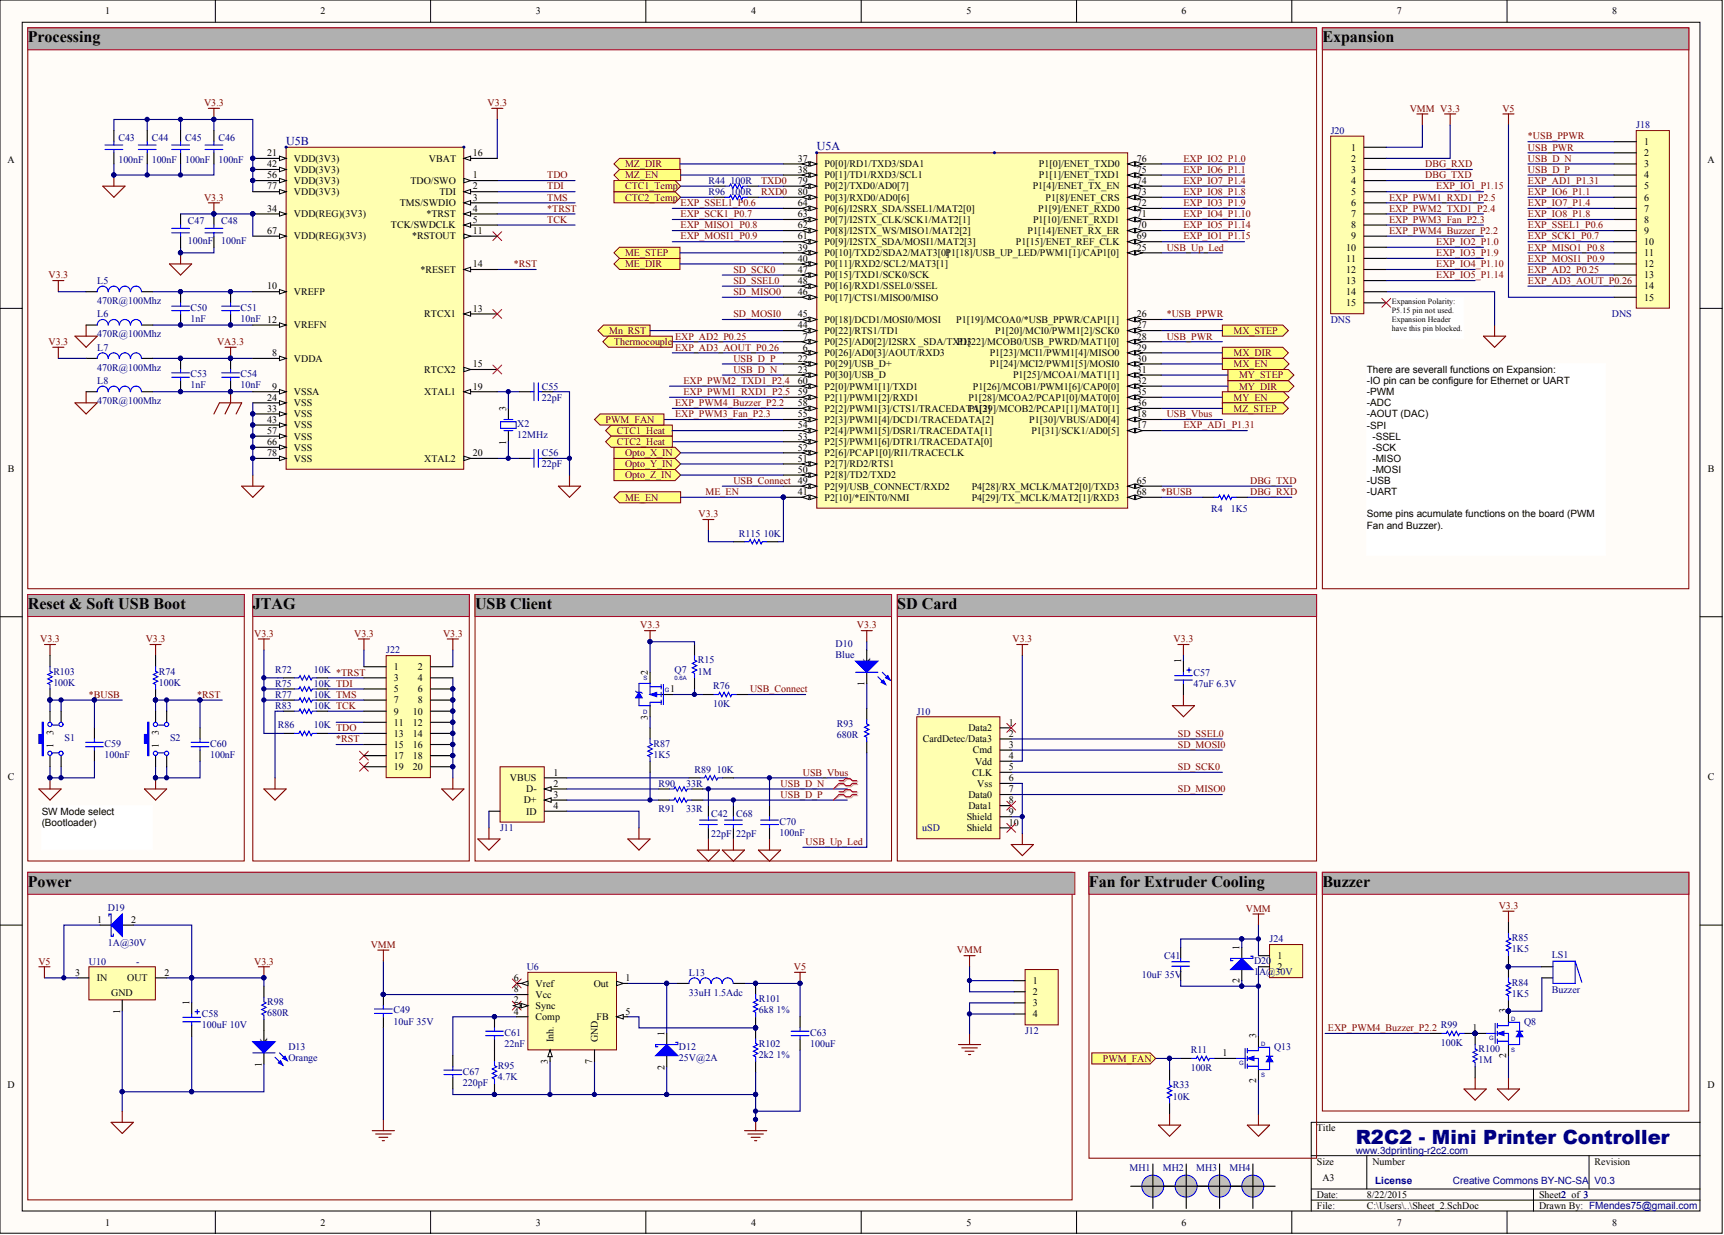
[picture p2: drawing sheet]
<svg xmlns="http://www.w3.org/2000/svg" width="393mm" height="282mm" viewBox="0 0 393 282" stroke-linecap="round" stroke-linejoin="round" font-family="sans-serif">
<defs><g id="words">
<text font-size="4.5" fill="#000080" x="309.3" y="261.1">R2C2 - Mini Printer Controller</text>
<g font-size="3.7">
<text x="6.3" y="9.6">Processing</text>
<text x="301.7" y="9.6">Expansion</text>
<text x="6.3" y="138.9">Reset &amp; Soft USB Boot</text>
<text x="57.7" y="138.9">JTAG</text>
<text x="108.4" y="138.9">USB Client</text>
<text x="204.7" y="138.9">SD Card</text>
<text x="6.3" y="202.3">Power</text>
<text x="248.5" y="202.3">Fan for Extruder Cooling</text>
<text x="301.7" y="202.3">Buzzer</text>
</g>
<g font-size="2.7" fill="#000080">
<text x="65.3" y="33">U5B</text>
<text x="186.3" y="34.3">U5A</text>
</g>
<g font-size="2.3">
<text x="24" y="3.3">1</text>
<text x="73.1" y="3.3">2</text>
<text x="122.2" y="3.3">3</text>
<text x="171.3" y="3.3">4</text>
<text x="220.5" y="3.3">5</text>
<text x="269.6" y="3.3">6</text>
<text x="318.7" y="3.3">7</text>
<text x="367.8" y="3.3">8</text>
<text x="61" y="35.6">21</text>
<text x="107.9" y="35.6">16</text>
<text x="308.3" y="34.4">1</text>
<text x="375.1" y="33.1">1</text>
<text x="375.1" y="35.6">2</text>
<text x="1.7" y="37.2">A</text>
<text x="61" y="38.2">42</text>
<text x="61" y="40.7">56</text>
<text x="67.1" y="36.9">VDD(3V3)</text>
<text x="67.1" y="39.4">VDD(3V3)</text>
<text x="67.1" y="42">VDD(3V3)</text>
<text x="93.6" y="42">TDO/SWO</text>
<text x="97.9" y="36.9">VBAT</text>
<text x="107.9" y="40.7">1</text>
<text x="182" y="36.9">37</text>
<text x="182" y="39.4">38</text>
<text x="182" y="42">79</text>
<text x="188.1" y="38.2">P0[0]/RD1/TXD3/SDA1</text>
<text x="188.1" y="40.7">P0[1]/TD1/RXD3/SCL1</text>
<text x="237" y="38.2">P1[0]/ENET_TXD0</text>
<text x="237" y="40.7">P1[1]/ENET_TXD1</text>
<text x="259.4" y="36.9">76</text>
<text x="259.4" y="39.4">75</text>
<text x="259.4" y="42">74</text>
<text x="308.3" y="36.9">2</text>
<text x="308.3" y="39.4">3</text>
<text x="308.3" y="42">4</text>
<text x="375.1" y="38.2">3</text>
<text x="375.1" y="40.7">4</text>
<text x="389.6" y="37.2">A</text>
<text x="61" y="43.2">77</text>
<text x="67.1" y="44.5">VDD(3V3)</text>
<text x="91.2" y="47.1">TMS/SWDIO</text>
<text x="100.3" y="44.5">TDI</text>
<text x="107.9" y="43.2">2</text>
<text x="107.9" y="45.8">3</text>
<text x="182" y="44.5">80</text>
<text x="182" y="47.1">64</text>
<text x="188.1" y="43.2">P0[2]/TXD0/AD0[7]</text>
<text x="188.1" y="45.8">P0[3]/RXD0/AD0[6]</text>
<text x="235.6" y="43.2">P1[4]/ENET_TX_EN</text>
<text x="238.5" y="45.8">P1[8]/ENET_CRS</text>
<text x="259.4" y="44.5">73</text>
<text x="259.4" y="47.1">72</text>
<text x="308.3" y="44.5">5</text>
<text x="308.3" y="47.1">6</text>
<text x="375.1" y="43.2">5</text>
<text x="375.1" y="45.8">6</text>
<text x="61" y="48.3">34</text>
<text x="61" y="53.4">67</text>
<text x="67.1" y="49.6">VDD(REG)(3V3)</text>
<text x="89.2" y="52.1">TCK/SWDCLK</text>
<text x="97.3" y="49.6">*TRST</text>
<text x="107.9" y="48.3">4</text>
<text x="107.9" y="50.9">5</text>
<text x="107.9" y="53.4">11</text>
<text x="182" y="49.6">63</text>
<text x="182" y="52.1">62</text>
<text x="188.1" y="48.3">P0[6]/I2SRX_SDA/SSEL1/MAT2[0]</text>
<text x="188.1" y="50.9">P0[7]/I2STX_CLK/SCK1/MAT2[1]</text>
<text x="188.1" y="53.4">P0[8]/I2STX_WS/MISO1/MAT2[2]</text>
<text x="234.4" y="53.4">P1[14]/ENET_RX_ER</text>
<text x="235.7" y="50.9">P1[10]/ENET_RXD1</text>
<text x="236.9" y="48.3">P1[9]/ENET_RXD0</text>
<text x="259.4" y="49.6">71</text>
<text x="259.4" y="52.1">70</text>
<text x="308.3" y="49.6">7</text>
<text x="308.3" y="52.1">8</text>
<text x="375.1" y="48.3">7</text>
<text x="375.1" y="50.9">8</text>
<text x="375.1" y="53.4">9</text>
<text x="67.1" y="54.7">VDD(REG)(3V3)</text>
<text x="94" y="54.7">*RSTOUT</text>
<text x="182" y="54.7">61</text>
<text x="182" y="57.2">39</text>
<text x="182" y="59.7">40</text>
<text x="188.1" y="55.9">P0[9]/I2STX_SDA/MOSI1/MAT2[3]</text>
<text x="188.1" y="58.5">P0[10]/TXD2/SDA2/MAT3[0]P1[18]/USB_UP_LED/PWM1[1]/CAP1[0]</text>
<text x="231.8" y="55.9">P1[15]/ENET_REF_CLK</text>
<text x="259.4" y="54.7">69</text>
<text x="259.4" y="57.2">25</text>
<text x="307.2" y="57.2">10</text>
<text x="307.2" y="59.7">11</text>
<text x="308.3" y="54.7">9</text>
<text x="375.1" y="55.9">10</text>
<text x="375.1" y="58.5">11</text>
<text x="95.9" y="62.3">*RESET</text>
<text x="107.9" y="61">14</text>
<text x="182" y="62.3">47</text>
<text x="182" y="64.8">48</text>
<text x="188.1" y="61">P0[11]/RXD2/SCL2/MAT3[1]</text>
<text x="188.1" y="63.5">P0[15]/TXD1/SCK0/SCK</text>
<text x="307.2" y="62.3">12</text>
<text x="307.2" y="64.8">13</text>
<text x="375.1" y="61">12</text>
<text x="375.1" y="63.5">13</text>
<text x="61" y="66.1">10</text>
<text x="67.1" y="67.3">VREFP</text>
<text x="107.9" y="71.1">13</text>
<text x="182" y="67.3">46</text>
<text x="188.1" y="66.1">P0[16]/RXD1/SSEL0/SSEL</text>
<text x="188.1" y="68.6">P0[17]/CTS1/MISO0/MISO</text>
<text x="307.2" y="67.3">14</text>
<text x="307.2" y="69.9">15</text>
<text x="375.1" y="66.1">14</text>
<text x="375.1" y="68.6">15</text>
<text x="67.1" y="74.9">VREFN</text>
<text x="96.8" y="72.4">RTCX1</text>
<text x="182" y="72.4">45</text>
<text x="182" y="74.9">44</text>
<text x="183.2" y="77.5">7</text>
<text x="188.1" y="73.7">P0[18]/DCD1/MOSI0/MOSI</text>
<text x="188.1" y="76.2">P0[22]/RTS1/TD1</text>
<text x="218.2" y="73.7">P1[19]/MCOA0/*USB_PPWR/CAP1[1]</text>
<text x="227.1" y="76.2">P1[20]/MCI0/PWM1[2]/SCK0</text>
<text x="259.4" y="72.4">26</text>
<text x="259.4" y="74.9">27</text>
<text x="259.4" y="77.5">28</text>
<text x="62.1" y="81.3">8</text>
<text x="67.1" y="82.6">VDDA</text>
<text x="107.9" y="83.8">15</text>
<text x="182" y="82.6">22</text>
<text x="183.2" y="80">6</text>
<text x="188.1" y="78.8">P0[25]/AD0[2]/I2SRX _SDA/TXD3</text>
<text x="188.1" y="81.3">P0[26]/AD0[3]/AOUT/RXD3</text>
<text x="188.1" y="83.8">P0[29]/USB_D+</text>
<text x="218.4" y="78.8">P1[22]/MCOB0/USB_PWRD/MAT1[0]</text>
<text x="225.8" y="81.3">P1[23]/MCI1/PWM1[4]/MISO0</text>
<text x="225.8" y="83.8">P1[24]/MCI2/PWM1[5]/MOSI0</text>
<text x="259.4" y="80">29</text>
<text x="259.4" y="82.6">30</text>
<text x="62.1" y="88.9">9</text>
<text x="96.8" y="85.1">RTCX2</text>
<text x="107.9" y="88.9">19</text>
<text x="182" y="85.1">23</text>
<text x="182" y="87.6">60</text>
<text x="188.1" y="86.4">P0[30]/USB_D</text>
<text x="188.1" y="88.9">P2[0]/PWM1[1]/TXD1</text>
<text x="222" y="88.9">P1[26]/MCOB1/PWM1[6]/CAP0[0]</text>
<text x="231.1" y="86.4">P1[25]/MCOA1/MAT1[1]</text>
<text x="259.4" y="85.1">31</text>
<text x="259.4" y="87.6">32</text>
<text x="311.8" y="85.1">There are severall functions on Expansion:</text>
<text x="311.8" y="87.7">-IO pin can be configure for Ethernet or UART</text>
<text x="61" y="91.4">24</text>
<text x="61" y="94">33</text>
<text x="67.1" y="90.2">VSSA</text>
<text x="67.1" y="92.7">VSS</text>
<text x="67.1" y="95.2">VSS</text>
<text x="96.8" y="90.2">XTAL1</text>
<text x="115.5" y="93.7" transform="rotate(-90 115.5 93.7)">3</text>
<text x="182" y="90.2">59</text>
<text x="182" y="92.7">58</text>
<text x="182" y="95.2">55</text>
<text x="188.1" y="91.4">P2[1]/PWM1[2]/RXD1</text>
<text x="188.1" y="94">P2[2]/PWM1[3]/CTS1/TRACEDATA[3]</text>
<text x="221" y="91.4">P1[28]/MCOA2/PCAP1[0]/MAT0[0]</text>
<text x="221.1" y="94">P1[29]/MCOB2/PCAP1[1]/MAT0[1]</text>
<text x="259.4" y="90.2">35</text>
<text x="259.4" y="92.7">36</text>
<text x="259.4" y="95.2">18</text>
<text x="311.8" y="90.2">-PWM</text>
<text x="311.8" y="92.7">-ADC</text>
<text x="311.8" y="95.3">-AOUT (DAC)</text>
<text x="61" y="96.5">43</text>
<text x="61" y="99">57</text>
<text x="61" y="101.6">66</text>
<text x="67.1" y="97.8">VSS</text>
<text x="67.1" y="100.3">VSS</text>
<text x="115.5" y="101.5" transform="rotate(-90 115.5 101.5)">1</text>
<text x="182" y="97.8">54</text>
<text x="182" y="100.3">53</text>
<text x="188.1" y="96.5">P2[3]/PWM1[4]/DCD1/TRACEDATA[2]</text>
<text x="188.1" y="99">P2[4]/PWM1[5]/DSR1/TRACEDATA[1]</text>
<text x="188.1" y="101.6">P2[5]/PWM1[6]/DTR1/TRACEDATA[0]</text>
<text x="234.8" y="96.5">P1[30]/VBUS/AD0[4]</text>
<text x="235.3" y="99">P1[31]/SCK1/AD0[5]</text>
<text x="259.4" y="97.8">17</text>
<text x="311.8" y="97.8">-SPI</text>
<text x="313.1" y="100.4">-SSEL</text>
<text x="1.8" y="107.6">B</text>
<text x="61" y="104.1">78</text>
<text x="67.1" y="102.8">VSS</text>
<text x="67.1" y="105.4">VSS</text>
<text x="96.8" y="105.4">XTAL2</text>
<text x="107.9" y="104.1">20</text>
<text x="182" y="102.8">52</text>
<text x="182" y="105.4">51</text>
<text x="182" y="107.9">50</text>
<text x="188.1" y="104.1">P2[6]/PCAP1[0]/RI1/TRACECLK</text>
<text x="188.1" y="106.7">P2[7]/RD2/RTS1</text>
<text x="313.1" y="102.9">-SCK</text>
<text x="313.1" y="105.4">-MISO</text>
<text x="313.1" y="108">-MOSI</text>
<text x="389.7" y="107.6">B</text>
<text x="182" y="113">41</text>
<text x="188.1" y="109.2">P2[8]/TD2/TXD2</text>
<text x="188.1" y="111.7">P2[9]/USB_CONNECT/RXD2</text>
<text x="221.7" y="111.7">P4[28]/RX_MCLK/MAT2[0]/TXD3</text>
<text x="259.4" y="110.5">65</text>
<text x="259.4" y="113">68</text>
<text x="311.8" y="110.5">-USB</text>
<text x="311.8" y="113">-UART</text>
<text x="188.1" y="114.3">P2[10]/*EINT0/NMI</text>
<text x="221.7" y="114.3">P4[29]/TX_MCLK/MAT2[1]/RXD3</text>
<text x="311.8" y="118.1">Some pins acumulate functions on the board (PWM</text>
<text x="311.8" y="120.6">Fan and Buzzer).</text>
<text x="89.9" y="152.9">1</text>
<text x="89.9" y="155.5">3</text>
<text x="95.3" y="152.9">2</text>
<text x="95.3" y="155.5">4</text>
<text x="147.8" y="153.9" transform="rotate(-90 147.8 153.9)">2</text>
<text x="198.5" y="151.7" transform="rotate(-90 198.5 151.7)">K</text>
<text x="269.5" y="151.4" transform="rotate(-90 269.5 151.4)">1</text>
<text x="89.9" y="158">5</text>
<text x="89.9" y="160.5">7</text>
<text x="95.3" y="158">6</text>
<text x="95.3" y="160.5">8</text>
<text x="152.9" y="158">1</text>
<text x="197.3" y="156.6" transform="rotate(-90 197.3 156.6)">1</text>
<text x="12.2" y="167.8" transform="rotate(-90 12.2 167.8)">3</text>
<text x="36.3" y="167.8" transform="rotate(-90 36.3 167.8)">3</text>
<text x="89.9" y="163.1">9</text>
<text x="89.9" y="165.6">11</text>
<text x="94.2" y="163.1">10</text>
<text x="94.2" y="165.6">12</text>
<text x="147.8" y="164.2" transform="rotate(-90 147.8 164.2)">3</text>
<text x="221" y="166.9">Data2</text>
<text x="230.2" y="165.6">1</text>
<text x="12.2" y="170.7" transform="rotate(-90 12.2 170.7)">1</text>
<text x="36.3" y="170.7" transform="rotate(-90 36.3 170.7)">1</text>
<text x="89.9" y="168.2">13</text>
<text x="89.9" y="170.7">15</text>
<text x="89.9" y="173.2">17</text>
<text x="94.2" y="168.2">14</text>
<text x="94.2" y="170.7">16</text>
<text x="94.2" y="173.2">18</text>
<text x="210.5" y="169.4">CardDetec/Data3</text>
<text x="222" y="172">Cmd</text>
<text x="230.2" y="168.2">2</text>
<text x="230.2" y="170.7">3</text>
<text x="230.2" y="173.2">4</text>
<text x="1.8" y="178">C</text>
<text x="89.9" y="175.8">19</text>
<text x="94.2" y="175.8">20</text>
<text x="116.3" y="178.3">VBUS</text>
<text x="126.3" y="177">1</text>
<text x="126.3" y="179.6">2</text>
<text x="221.8" y="177">CLK</text>
<text x="222.5" y="174.5">Vdd</text>
<text x="223" y="179.6">Vss</text>
<text x="230.2" y="175.8">5</text>
<text x="230.2" y="178.3">6</text>
<text x="389.7" y="178">C</text>
<text x="9.5" y="185.9">SW Mode select</text>
<text x="119.5" y="183.4">D+</text>
<text x="120" y="180.8">D-</text>
<text x="120" y="185.9">ID</text>
<text x="126.3" y="182.1">3</text>
<text x="126.3" y="184.6">4</text>
<text x="221" y="182.1">Data0</text>
<text x="221" y="184.6">Data1</text>
<text x="230.2" y="180.8">7</text>
<text x="230.2" y="183.4">8</text>
<text x="230.2" y="185.9">9</text>
<text x="9.5" y="188.5">(Bootloader)</text>
<text x="220.6" y="187.2">Shield</text>
<text x="220.6" y="189.7">Shield</text>
<text x="230.2" y="188.4">10</text>
<text x="22.2" y="210.6">1</text>
<text x="29.9" y="210.6">2</text>
<text x="282.8" y="216.7" transform="rotate(-90 282.8 216.7)">1</text>
<text x="291.4" y="218.9">1</text>
<text x="291.4" y="221.4">2</text>
<text x="17.1" y="222.7">3</text>
<text x="22.1" y="223.9">IN</text>
<text x="25.4" y="227.2">GND</text>
<text x="29" y="223.9">OUT</text>
<text x="37.5" y="222.7">2</text>
<text x="117.3" y="223.9">6</text>
<text x="117.3" y="226.5">8</text>
<text x="122.2" y="225.2">Vref</text>
<text x="122.2" y="227.8">Vcc</text>
<text x="135.5" y="225.2">Out</text>
<text x="142.7" y="223.9">1</text>
<text x="235.7" y="224.6">1</text>
<text x="235.7" y="227.1">2</text>
<text x="282.8" y="224.5" transform="rotate(-90 282.8 224.5)">2</text>
<text x="27.4" y="231.4" transform="rotate(-90 27.4 231.4)">1</text>
<text x="43.2" y="229.4" transform="rotate(-90 43.2 229.4)">1</text>
<text x="117.3" y="229">2</text>
<text x="117.3" y="231.6">4</text>
<text x="122.2" y="230.3">Sync</text>
<text x="122.2" y="232.8">Comp</text>
<text x="136.1" y="232.8">FB</text>
<text x="142.7" y="231.6">5</text>
<text x="235.7" y="229.7">3</text>
<text x="235.7" y="232.2">4</text>
<text x="343.7" y="231.3" transform="rotate(-90 343.7 231.3)">3</text>
<text x="61" y="238.5" transform="rotate(-90 61 238.5)">K</text>
<text x="126.3" y="237.9" transform="rotate(-90 126.3 237.9)">Inh.</text>
<text x="136.4" y="237.9" transform="rotate(-90 136.4 237.9)">GND</text>
<text x="151.6" y="236.4" transform="rotate(-90 151.6 236.4)">1</text>
<text x="286.6" y="237" transform="rotate(-90 286.6 237)">3</text>
<text x="335.9" y="235.4">1</text>
<text x="59.7" y="243.5" transform="rotate(-90 59.7 243.5)">1</text>
<text x="125" y="242.8" transform="rotate(-90 125 242.8)">3</text>
<text x="135.1" y="242.8" transform="rotate(-90 135.1 242.8)">7</text>
<text x="151.6" y="244.1" transform="rotate(-90 151.6 244.1)">2</text>
<text x="278.9" y="241.1">1</text>
<text x="343.7" y="241.6" transform="rotate(-90 343.7 241.6)">2</text>
<text x="1.7" y="248.4">D</text>
<text x="286.6" y="247.3" transform="rotate(-90 286.6 247.3)">2</text>
<text x="389.6" y="248.4">D</text>
<text x="300.4" y="258.2">Title</text>
<text x="300.4" y="265.8">Size</text>
<text x="301.7" y="269.6">A3</text>
<text x="313.1" y="265.8">Number</text>
<text x="363.8" y="265.8">Revision</text>
<text x="300.4" y="273.4">Date:</text>
<text x="300.4" y="275.9">File:</text>
<text x="311.8" y="273.4">8/22/2015</text>
<text x="311.8" y="275.9">C:\Users\..\Sheet_2.SchDoc</text>
<text x="351.1" y="273.4">Sheet2 of 3</text>
<text x="351.1" y="275.9">Drawn By: FMendes75@gmail.com</text>
<text x="24" y="279.7">1</text>
<text x="73.1" y="279.7">2</text>
<text x="122.2" y="279.7">3</text>
<text x="171.3" y="279.7">4</text>
<text x="220.5" y="279.7">5</text>
<text x="269.6" y="279.7">6</text>
<text x="318.7" y="279.7">7</text>
<text x="367.8" y="279.7">8</text>
</g>
<g font-size="2.3" fill="#800000">
<text x="46.6" y="24.2">V3.3</text>
<text x="111.2" y="24.2">V3.3</text>
<text x="321.7" y="25.5">VMM V3.3</text>
<text x="342.8" y="25.5">V5</text>
<text x="348.6" y="31.8">*USB_PPWR</text>
<text x="348.6" y="34.4">USB_PWR</text>
<text x="124.9" y="40.7">TDO</text>
<text x="142.6" y="38.2">MZ_DIR</text>
<text x="142.6" y="40.7">MZ_EN</text>
<text x="173.7" y="42">TXD0</text>
<text x="270" y="39.4">EXP_IO6_P1.1</text>
<text x="270" y="36.9">EXP_IO2_P1.0</text>
<text x="270" y="42">EXP_IO7_P1.4</text>
<text x="325.2" y="38.2">DBG_RXD</text>
<text x="325.2" y="40.7">DBG_TXD</text>
<text x="348.6" y="42">EXP_AD1_P1.31</text>
<text x="348.6" y="39.4">USB_D_P</text>
<text x="348.6" y="36.9">USB_D_N</text>
<text x="46.6" y="45.8">V3.3</text>
<text x="124.9" y="43.2">TDI</text>
<text x="124.9" y="45.8">TMS</text>
<text x="142.6" y="45.8">CTC2_Temp</text>
<text x="142.6" y="43.2">CTC1_Temp</text>
<text x="155.3" y="47.1">EXP_SSEL1_P0.6</text>
<text x="173.7" y="44.5">RXD0</text>
<text x="270" y="47.1">EXP_IO3_P1.9</text>
<text x="270" y="44.5">EXP_IO8_P1.8</text>
<text x="316.9" y="45.8">EXP_PWM1_RXD1_P2.5</text>
<text x="327.7" y="43.2">EXP_IO1_P1.15</text>
<text x="348.6" y="47.1">EXP_IO7_P1.4</text>
<text x="348.6" y="44.5">EXP_IO6_P1.1</text>
<text x="124.9" y="48.3">*TRST</text>
<text x="124.9" y="50.9">TCK</text>
<text x="155.3" y="52.1">EXP_MISO1_P0.8</text>
<text x="155.3" y="49.6">EXP_SCK1_P0.7</text>
<text x="270" y="49.6">EXP_IO4_P1.10</text>
<text x="270" y="52.1">EXP_IO5_P1.14</text>
<text x="316.9" y="50.9">EXP_PWM3_Fan_P2.3</text>
<text x="316.9" y="53.4">EXP_PWM4_Buzzer_P2.2</text>
<text x="316.9" y="48.3">EXP_PWM2_TXD1_P2.4</text>
<text x="348.6" y="52.1">EXP_SSEL1_P0.6</text>
<text x="348.6" y="49.6">EXP_IO8_P1.8</text>
<text x="142.6" y="58.5">ME_STEP</text>
<text x="155.3" y="54.7">EXP_MOSI1_P0.9</text>
<text x="266.2" y="57.2">USB_Up_Led</text>
<text x="270" y="54.7">EXP_IO1_P1.15</text>
<text x="327.7" y="55.9">EXP_IO2_P1.0</text>
<text x="327.7" y="58.5">EXP_IO3_P1.9</text>
<text x="348.6" y="57.2">EXP_MISO1_P0.8</text>
<text x="348.6" y="59.7">EXP_MOSI1_P0.9</text>
<text x="348.6" y="54.7">EXP_SCK1_P0.7</text>
<text x="11.1" y="63.5">V3.3</text>
<text x="117.3" y="61">*RST</text>
<text x="142.6" y="61">ME_DIR</text>
<text x="167.3" y="64.8">SD_SSEL0</text>
<text x="167.3" y="62.3">SD_SCK0</text>
<text x="327.7" y="61">EXP_IO4_P1.10</text>
<text x="327.7" y="63.5">EXP_IO5_P1.14</text>
<text x="348.6" y="64.8">EXP_AD3_AOUT_P0.26</text>
<text x="348.6" y="62.3">EXP_AD2_P0.25</text>
<text x="167.3" y="67.3">SD_MISO0</text>
<text x="139" y="76.2">Mn_RST</text>
<text x="154" y="77.5">EXP_AD2_P0.25</text>
<text x="167.3" y="72.4">SD_MOSI0</text>
<text x="266.2" y="72.4">*USB_PPWR</text>
<text x="266.2" y="77.5">USB_PWR</text>
<text x="281.4" y="76.2">MX_STEP</text>
<text x="11.1" y="78.8">V3.3</text>
<text x="49.5" y="78.8">VA3.3</text>
<text x="140.1" y="78.8">Thermocouple</text>
<text x="154" y="80">EXP_AD3_AOUT_P0.26</text>
<text x="167.3" y="82.6">USB_D_P</text>
<text x="281.4" y="81.3">MX_DIR</text>
<text x="281.4" y="83.8">MX_EN</text>
<text x="155.9" y="87.6">EXP_PWM2_TXD1_P2.4</text>
<text x="167.3" y="85.1">USB_D_N</text>
<text x="282.7" y="88.9">MY_DIR</text>
<text x="282.7" y="86.4">MY_STEP</text>
<text x="154" y="95.2">EXP_PWM3_Fan_P2.3</text>
<text x="154" y="92.7">EXP_PWM4_Buzzer_P2.2</text>
<text x="155.9" y="90.2">EXP_PWM1_RXD1_P2.5</text>
<text x="266.2" y="95.2">USB_Vbus</text>
<text x="281.4" y="91.4">MY_EN</text>
<text x="281.4" y="94">MZ_STEP</text>
<text x="138.2" y="96.5">PWM_FAN</text>
<text x="140.7" y="99">CTC1_Heat</text>
<text x="140.7" y="101.6">CTC2_Heat</text>
<text x="270" y="97.8">EXP_AD1_P1.31</text>
<text x="142.6" y="104.1">Opto_X_IN</text>
<text x="142.6" y="106.7">Opto_Y_IN</text>
<text x="142.6" y="109.2">Opto_Z_IN</text>
<text x="161" y="113">ME_EN</text>
<text x="167.3" y="110.5">USB_Connect 49</text>
<text x="264.9" y="113">*BUSB</text>
<text x="285.2" y="110.5">DBG_TXD</text>
<text x="285.2" y="113">DBG_RXD</text>
<text x="142.6" y="114.3">ME_EN</text>
<text x="159.4" y="118.1">V3.3</text>
<text x="146.1" y="143.4">V3.3</text>
<text x="195.5" y="143.4">V3.3</text>
<text x="9.2" y="146.6">V3.3</text>
<text x="33.3" y="146.6">V3.3</text>
<text x="58" y="145.3">V3.3</text>
<text x="80.8" y="145.3">V3.3</text>
<text x="101.1" y="145.3">V3.3</text>
<text x="231" y="146.6">V3.3</text>
<text x="267.8" y="146.6">V3.3</text>
<text x="76.7" y="154.2">*TRST</text>
<text x="20.3" y="159.3">*BUSB</text>
<text x="45" y="159.3">*RST</text>
<text x="171.1" y="158">USB_Connect</text>
<text x="76.7" y="166.9">TDO</text>
<text x="76.7" y="169.4">*RST</text>
<text x="268.7" y="168.2">SD_SSEL0</text>
<text x="268.7" y="170.7">SD_MOSI0</text>
<text x="178.1" y="179.6">USB_D_N</text>
<text x="183.2" y="177">USB_Vbus</text>
<text x="268.7" y="175.8">SD_SCK0</text>
<text x="178.1" y="182.1">USB_D_P</text>
<text x="268.7" y="180.8">SD_MISO0</text>
<text x="183.8" y="192.9">USB_Up_Led</text>
<text x="284.3" y="208.1">VMM</text>
<text x="341.9" y="207.5">V3.3</text>
<text x="8.7" y="220.1">V5</text>
<text x="58" y="220.1">V3.3</text>
<text x="84.6" y="216.3">VMM</text>
<text x="181.2" y="221.4">V5</text>
<text x="218.3" y="217.6">VMM</text>
<text x="303" y="235.4">EXP_PWM4_Buzzer_P2.2</text>
<text x="251.6" y="242.3">PWM_FAN</text>
</g>
<g font-size="2.3" fill="#000080">
<text x="373.3" y="29.3">J18</text>
<text x="27" y="32.2">C43</text>
<text x="34.6" y="32.2">C44</text>
<text x="42.2" y="32.2">C45</text>
<text x="49.8" y="32.2">C46</text>
<text x="303.6" y="30.6">J20</text>
<text x="27" y="37.3">100nF</text>
<text x="34.6" y="37.3">100nF</text>
<text x="42.2" y="37.3">100nF</text>
<text x="49.8" y="37.3">100nF</text>
<text x="161.6" y="42">R44</text>
<text x="166.7" y="42">100R</text>
<text x="161.6" y="44.5">R96</text>
<text x="166.7" y="44.5">100R</text>
<text x="42.8" y="51.2">C47</text>
<text x="50.5" y="51.2">C48</text>
<text x="42.8" y="55.7">100nF</text>
<text x="50.5" y="55.7">100nF</text>
<text x="22.2" y="64.8">L5</text>
<text x="22.2" y="69.4">470R@100Mhz</text>
<text x="43.5" y="70.9">C50</text>
<text x="54.9" y="70.9">C51</text>
<text x="22.2" y="72.4">L6</text>
<text x="22.2" y="77">470R@100Mhz</text>
<text x="43.5" y="73.4">1nF</text>
<text x="54.9" y="73.4">10nF 12</text>
<text x="303.6" y="73.7">DNS</text>
<text x="367.8" y="72.4">DNS</text>
<text x="22.2" y="80">L7</text>
<text x="22.2" y="84.6">470R@100Mhz</text>
<text x="22.2" y="87.6">L8</text>
<text x="43.5" y="86.1">C53</text>
<text x="43.5" y="88.6">1nF</text>
<text x="54.9" y="86.1">C54</text>
<text x="54.9" y="88.6">10nF</text>
<text x="123.6" y="88.9">C55</text>
<text x="22.2" y="92.2">470R@100Mhz</text>
<text x="123.6" y="91.4">22pF</text>
<text x="118" y="97.5">X2</text>
<text x="118" y="100.1">12MHz</text>
<text x="123.6" y="104.1">C56</text>
<text x="123.6" y="106.7">22pF</text>
<text x="276.4" y="116.8">R4</text>
<text x="280.8" y="116.8">1K5</text>
<text x="168.6" y="122.5">R115</text>
<text x="174.3" y="122.5">10K</text>
<text x="88.1" y="149.1">J22</text>
<text x="190.7" y="147.6">D10</text>
<text x="12.2" y="153.9">R103</text>
<text x="36.3" y="153.9">R74</text>
<text x="62.8" y="153.6">R72</text>
<text x="71.6" y="153.6">10K</text>
<text x="153.9" y="153.6">Q7</text>
<text x="159.2" y="151.4">R15</text>
<text x="159.2" y="153.9">1M</text>
<text x="190.7" y="150.1">Blue</text>
<text x="272.3" y="154.2">C57</text>
<text x="12.2" y="156.5">100K</text>
<text x="36.3" y="156.5">100K</text>
<text x="62.8" y="156.7">R75</text>
<text x="62.8" y="159.3">R77</text>
<text x="62.8" y="161.8">R83</text>
<text x="71.6" y="156.7">10K TDI</text>
<text x="71.6" y="161.8">10K TCK</text>
<text x="71.6" y="159.3">10K TMS</text>
<text x="162.7" y="157.2">R76</text>
<text x="162.7" y="161.3">10K</text>
<text x="272.3" y="156.7">47uF 6.3V</text>
<text x="63.4" y="166.2">R86</text>
<text x="71.6" y="166.2">10K</text>
<text x="190.9" y="166">R93</text>
<text x="209.2" y="163.1">J10</text>
<text x="14.7" y="169.2">S1</text>
<text x="23.8" y="170.4">C59</text>
<text x="23.8" y="173">100nF</text>
<text x="38.8" y="169.2">S2</text>
<text x="47.9" y="170.4">C60</text>
<text x="47.9" y="173">100nF</text>
<text x="149.1" y="170.4">R87</text>
<text x="149.1" y="173">1K5</text>
<text x="190.9" y="168.5">680R</text>
<text x="150.2" y="179.6">R90</text>
<text x="156.6" y="179.6">33R</text>
<text x="158.5" y="176.4">R89</text>
<text x="163.5" y="176.4">10K</text>
<text x="150.2" y="185.3">R91</text>
<text x="156.6" y="185.3">33R</text>
<text x="114.1" y="189.7">J11</text>
<text x="162.3" y="186.5">C42</text>
<text x="162.3" y="191">22pF</text>
<text x="168" y="186.5">C68</text>
<text x="168" y="191">22pF</text>
<text x="177.9" y="188.2">C70</text>
<text x="177.9" y="190.7">100nF</text>
<text x="210.4" y="189.7">uSD</text>
<text x="24.6" y="207.8">D19</text>
<text x="24.6" y="216">1A@30V</text>
<text x="289.7" y="215.1">J24</text>
<text x="344.9" y="214.8">R85</text>
<text x="20.3" y="220.1">U10</text>
<text x="31.1" y="220.1">-</text>
<text x="120.2" y="221.4">U6</text>
<text x="265.6" y="218.9">C41</text>
<text x="286.1" y="220">D20</text>
<text x="344.9" y="217.4">1K5</text>
<text x="354.1" y="218.6">LS1</text>
<text x="157.2" y="222.7">L13</text>
<text x="157.2" y="227.2">33uH 1.5Adc</text>
<text x="260.5" y="223.3">10uF 35V</text>
<text x="286.1" y="222.6">1A@30V</text>
<text x="344.9" y="225">R84</text>
<text x="344.9" y="227.5">1K5</text>
<text x="354.1" y="226.7">Buzzer</text>
<text x="46" y="232.2">C58</text>
<text x="61" y="229.4">R98</text>
<text x="61" y="231.9">680R</text>
<text x="89.8" y="231.3">C49</text>
<text x="89.8" y="233.8">10uF 35V</text>
<text x="173.2" y="228.8">R101</text>
<text x="173.2" y="231.3">6k8 1%</text>
<text x="347.7" y="233.8">Q8</text>
<text x="46" y="234.7">100uF 10V</text>
<text x="65.8" y="239.5">D13</text>
<text x="115.1" y="236.4">C61</text>
<text x="115.1" y="238.9">22nF</text>
<text x="154.9" y="239.7">D12</text>
<text x="173.2" y="238.9">R102</text>
<text x="184.8" y="236.4">C63</text>
<text x="184.8" y="238.9">100uF</text>
<text x="233.9" y="236">J12</text>
<text x="290.7" y="239.5">Q13</text>
<text x="328.7" y="234.6">R99</text>
<text x="328.7" y="238.7">100K</text>
<text x="65.8" y="242.1">Orange</text>
<text x="105.6" y="245.3">C67</text>
<text x="113.6" y="244">R95</text>
<text x="154.9" y="242.2">25V@2A</text>
<text x="173.2" y="241.4">2k2 1%</text>
<text x="271.7" y="240.3">R11</text>
<text x="271.7" y="244.4">100R</text>
<text x="337.3" y="240.2">R100</text>
<text x="337.3" y="242.7">1M</text>
<text x="105.6" y="247.8">220pF</text>
<text x="113.6" y="246.5">4.7K</text>
<text x="267.6" y="248.4">R33</text>
<text x="267.6" y="251">10K</text>
<text x="309.3" y="263.3">www.3dprinting-r2c2.com</text>
<text x="257.7" y="267.3">MH1</text>
<text x="265.3" y="267.3">MH2</text>
<text x="272.9" y="267.3">MH3</text>
<text x="280.5" y="267.3">MH4</text>
<text x="313.8" y="270.3">License</text>
<text x="331.5" y="270.3">Creative Commons BY-NC-SA</text>
<text x="356.2" y="273.4">2</text>
<text x="361.3" y="273.4">3</text>
<text x="363.8" y="270.3">V0.3</text>
</g>
<g font-size="1.8">
<text x="317.6" y="69.5">Expansion Polarity:</text>
<text x="317.6" y="71.5">P5.15 pin not used.</text>
<text x="317.6" y="73.6">Expansion Header</text>
<text x="317.6" y="75.6">have this pin blocked.</text>
</g>
<g font-size="1.4" fill="#000080">
<text x="146.8" y="155.3">S</text>
<text x="153.9" y="155.3">0.6A</text>
<text x="151.7" y="157.8">G</text>
<text x="146.7" y="162.9">D</text>
<text x="344.8" y="233">D</text>
<text x="287.8" y="238.7">D</text>
<text x="339.7" y="237.5">G</text>
<text x="282.7" y="243.2">G</text>
<text x="287.8" y="245.7">S</text>
<text x="344.8" y="240">S</text>
</g>
</g></defs>
<g fill="#fffcf8" stroke="#000" stroke-width=".23">
<path d="M0 0h392.9v281.5h-392.9z"/>
<path d="M5.1 5.1h382.8v271.3h-382.8z"/>
</g>
<g fill="none" stroke="#000" stroke-width=".23">
<path d="M49.1 0v5.1M98.2 0v5.1M147.4 0v5.1M196.5 0v5.1M245.6 0v5.1M294.7 0v5.1M343.8 0v5.1M0 70.4h5.1M387.9 70.4h5.1M0 140.8h5.1M387.9 140.8h5.1M0 211.1h5.1"/>
<path d="M387.9 211.1h5.1M387.9 256.2h-88.7v20.2M49.1 276.4v5.1M98.2 276.4v5.1M147.4 276.4v5.1M196.5 276.4v5.1M245.6 276.4v5.1M294.7 276.4v5.1M299.2 263.8h88.7M299.2 271.4h88.7M299.2 273.9h88.7M311.8 263.8v7.6"/>
<path d="M343.8 276.4v5.1M349.9 271.4v5M362.6 263.8v7.6"/>
</g>
<path d="M34.2 147.1h2.6M35.5 147.1v2.5M11.4 177.5v2.6M35.5 177.5v2.6M8.9 180.1h5l-2.5 2.5zM33 180.1h5l-2.5 2.5z" fill="none" stroke="#800000" stroke-width=".25"/>
<g fill="#000080" stroke="#000080" stroke-width=".23">
<circle cx="11.4" cy="177.5" r=".48"/>
<circle cx="35.5" cy="177.5" r=".48"/>
<circle cx="21.5" cy="159.8" r=".48"/>
<circle cx="45.6" cy="159.8" r=".48"/>
</g>
<path d="M21.6 159.8h6.3M45.6 159.8h5.1" fill="none" stroke="#000080" stroke-width=".25"/>
<path d="M6.3 135.7h49.4v60.8h-49.4z" fill="none" stroke="#800000" stroke-width=".23"/>
<path d="M6.3 135.7h49.4v5h-49.4z" fill="#b0b0b0" stroke="#a50021" stroke-width=".23"/>
<g fill="none" stroke="#000080" stroke-width=".25">
<path d="M60.2 148.4v19h3.2M60.2 154.7h3.2M60.2 157.2h3.2M60.2 159.8h3.2M74.8 154.7h8.2M74.8 157.2h8.2M74.8 159.8h8.2M83 148.4v3.8M103.3 148.4v3.8M103.3 154.7v22.8M63.4 162.3h-.6v15.2M74.8 162.3h8.2"/>
<path d="M74.8 167.4h8.2M76.7 164.9h6.3M76.7 169.9h6.3"/>
</g>
<path d="M58.9 145.8h2.6M60.2 145.8v2.6M81.8 145.8h2.5M83 145.8v2.6M102 145.8h2.6M103.3 145.8v2.6M62.8 177.5v2.6M103.3 177.5v2.6M60.2 180.1h5.1l-2.5 2.5zM100.8 180.1h5.1l-2.6 2.5z" fill="none" stroke="#800000" stroke-width=".25"/>
<g fill="#000080" stroke="#000080" stroke-width=".23">
<circle cx="60.2" cy="159.8" r=".48"/>
<circle cx="60.2" cy="157.2" r=".48"/>
<circle cx="60.2" cy="154.7" r=".48"/>
</g>
<path d="M82 171.4l2 2.1M82 174l2 2M84 171.4l-2 2.1M84 174l-2 2" fill="none" stroke="#f00" stroke-width=".23"/>
<path d="M57.7 135.7h49.4v60.8h-49.4z" fill="none" stroke="#800000" stroke-width=".23"/>
<path d="M57.7 135.7h49.4v5h-49.4z" fill="#b0b0b0" stroke="#a50021" stroke-width=".23"/>
<path d="M147.1 143.9h2.5M148.3 143.9v2.6M143.2 191.5h5.1l-2.5 2.5zM145.8 188.9v2.6" fill="none" stroke="#800000" stroke-width=".25"/>
<path d="M170.5 158.5h13.3M148.3 176.3v6.3M167.3 177.5h26M160.4 180.1h32.9M160.4 182.6h32.9" fill="none" stroke="#000080" stroke-width=".25"/>
<g fill="#000080" stroke="#000080" stroke-width=".23">
<circle cx="148.3" cy="146.4" r=".48"/>
<circle cx="148.3" cy="182.6" r=".48"/>
</g>
<path d="M108.4 135.7h95v60.8h-95z" fill="none" stroke="#800000" stroke-width=".23"/>
<path d="M108.4 135.7h95v5h-95z" fill="#b0b0b0" stroke="#a50021" stroke-width=".23"/>
<path d="M196.5 143.9h2.5M197.8 143.9v2.6" fill="none" stroke="#800000" stroke-width=".25"/>
<path d="M197.8 171.8v21.6h-14.6" fill="none" stroke="#000080" stroke-width=".25"/>
<path d="M6.3 6.3h294.1v128.1h-294.1z" fill="none" stroke="#800000" stroke-width=".23"/>
<path d="M6.3 6.3h294.1v5.1h-294.1z" fill="#b0b0b0" stroke="#a50021" stroke-width=".23"/>
<path d="M204.7 135.7h95.7v60.8h-95.7z" fill="none" stroke="#800000" stroke-width=".23"/>
<path d="M204.7 135.7h95.7v5h-95.7z" fill="#b0b0b0" stroke="#a50021" stroke-width=".23"/>
<path d="M232 147.1h2.5M233.3 147.1v2.5M268.7 147.1h2.6M270 147.1v2.5M270 158.5v2.6M267.5 161.1h5.1l-2.6 2.5zM230.7 192.8h5.1l-2.5 2.5zM233.3 190.2v2.6" fill="none" stroke="#800000" stroke-width=".25"/>
<path d="M233.3 149.6v24.1h-2.6M270 149.6v1.3M230.7 178.8h2.6v11.4M230.7 168.7h48.2M230.7 171.2h48.2M230.7 176.3h48.2M230.7 181.3h48.2M230.7 186.4h2.6" fill="none" stroke="#000080" stroke-width=".25"/>
<circle cx="233.2" cy="186.4" r=".48" fill="#000080" stroke="#000080" stroke-width=".23"/>
<path d="M301.7 6.3h83.6v128.1h-83.6z" fill="none" stroke="#800000" stroke-width=".23"/>
<path d="M301.7 6.3h83.6v5.1h-83.6z" fill="#b0b0b0" stroke="#a50021" stroke-width=".23"/>
<path d="M6.3 199.1h238.3v74.8h-238.3z" fill="none" stroke="#800000" stroke-width=".23"/>
<path d="M6.3 199.1h238.9v5h-238.9z" fill="#b0b0b0" stroke="#a50021" stroke-width=".23"/>
<g fill="none" stroke="#000" stroke-width=".25">
<path d="M35.5 149.6v2.6M35.5 157.2v2.6M64.7 154.7h2.5M64.7 157.2h2.5M64.7 159.8h2.5M72.3 154.7h2.5M72.3 157.2h2.5M72.3 159.8h2.5M21.6 166.1v2.6M21.6 171.2v2.5M45.6 166.1v2.6M45.6 171.2v2.5"/>
<path d="M64.7 162.3h2.5M64.7 167.4h2.5M72.3 162.3h2.5M72.3 167.4h2.5"/>
</g>
<g fill="#000080" stroke="#000080" stroke-width=".23">
<circle cx="35.5" cy="159.8" r=".48"/>
<circle cx="11.4" cy="159.8" r=".48"/>
<circle cx="21.5" cy="159.8" r=".48"/>
<circle cx="13.9" cy="159.8" r=".48"/>
<circle cx="11.4" cy="177.5" r=".48"/>
<circle cx="13.9" cy="177.5" r=".48"/>
<circle cx="45.6" cy="159.8" r=".48"/>
<circle cx="38" cy="159.8" r=".48"/>
<circle cx="35.5" cy="177.5" r=".48"/>
<circle cx="38" cy="177.5" r=".48"/>
</g>
<g fill="none" stroke="#00f" stroke-width=".25">
<path d="M35.5 152.2v1l.5 .2-1 .5 1 .6-1 .5 1 .5-1 .5 .5 .2v1M67.2 154.7h1l.3-.5 .5 1 .5-1 .5 1 .5-1 .5 1 .2-.5h1.1M67.2 157.2h1l.3-.5 .5 1.1 .5-1.1 .5 1.1 .5-1.1 .5 1.1 .2-.6h1.1M67.2 159.8h1l.3-.5 .5 1 .5-1 .5 1 .5-1 .5 1 .2-.5h1.1M19.5 169.4h4.1M19.5 170.4h4.1M21.6 168.7v.7M21.6 170.4v.8M43.6 169.4h4.1M43.6 170.4h4.1M45.6 168.7v.7M45.6 170.4v.8"/>
<path d="M67.2 162.3h1l.3-.5 .5 1 .5-1 .5 1 .5-1 .5 1 .2-.5h1.1M67.2 167.4h1l.3-.5 .5 1 .5-1 .5 1 .5-1 .5 1 .2-.5h1.1"/>
</g>
<path d="M13.9 159.8v2.5M38 159.8v2.5M11.4 162.3v-2.5h10.2v6.3M13.9 175v2.5M21.6 173.7v3.8h-10.2v-2.5M35.5 162.3v-2.5h10.1v6.3M38 175v2.5M45.6 173.7v3.8h-10.1v-2.5" fill="none" stroke="#000080" stroke-width=".25"/>
<path d="M88.1 149.6h10.1v27.9h-10.1z" fill="#ffffb0" stroke="#800000" stroke-width=".23"/>
<g fill="none" stroke="#000" stroke-width=".25">
<path d="M83 152.2h5.1M83 154.7h5.1M83 157.2h5.1M83 159.8h5.1M98.2 152.2h5.1M98.2 154.7h5.1M98.2 157.2h5.1M98.2 159.8h5.1M160.4 158.5h2.5M168 158.5h2.5M83 162.3h5.1M83 164.9h5.1"/>
<path d="M83 167.4h5.1M83 169.9h5.1M83 172.5h5.1M83 175h5.1M98.2 162.3h5.1M98.2 164.9h5.1M98.2 167.4h5.1M98.2 169.9h5.1M98.2 172.5h5.1M98.2 175h5.1M148.3 166.1v2.6M148.3 173.7v2.6"/>
<path d="M157.2 177.5h2.5M164.8 177.5h2.5M150.2 180.1h2.6M150.2 182.6h2.6M157.8 180.1h2.6M157.8 182.6h2.6"/>
</g>
<g fill="#000080" stroke="#000080" stroke-width=".23">
<circle cx="103.3" cy="157.2" r=".48"/>
<circle cx="103.3" cy="159.8" r=".48"/>
<circle cx="103.3" cy="162.3" r=".48"/>
<circle cx="103.3" cy="164.8" r=".48"/>
<circle cx="103.3" cy="167.4" r=".48"/>
<circle cx="103.3" cy="169.9" r=".48"/>
<circle cx="103.3" cy="172.4" r=".48"/>
<circle cx="103.3" cy="175" r=".48"/>
</g>
<path d="M162.9 158.5h1l.3-.5 .5 1 .5-1 .5 1 .5-1 .5 1 .3-.5h1M148.3 168.7v1l.5 .2-1 .5 1 .5-1 .5 1 .6-1 .5 .5 .2v1M159.7 177.5h1l.3-.5 .5 1 .5-1 .5 1 .5-1 .5 1 .3-.5h1M152.8 180.1h1l.2-.5 .5 1 .5-1 .5 1 .6-1 .5 1 .2-.5h1M152.8 182.6h1l.2-.5 .5 1 .5-1 .5 1 .6-1 .5 1 .2-.5h1" fill="none" stroke="#00f" stroke-width=".25"/>
<path d="M209.2 163.6h18.9v27.8h-18.9z" fill="#ffffb0" stroke="#800000" stroke-width=".23"/>
<path d="M228.2 166.1h2.5M228.2 168.7h2.5M228.2 171.2h2.5M228.2 173.7h2.5M228.2 176.3h2.5M228.2 178.8h2.5M228.2 181.3h2.5M228.2 183.9h2.5M228.2 186.4h2.5M228.2 188.9h2.5M344.2 220.6v2.6M344.2 228.3v2.5" fill="none" stroke="#000" stroke-width=".25"/>
<g fill="#000080" stroke="#000080" stroke-width=".23">
<circle cx="344.2" cy="220.6" r=".48"/>
<circle cx="344.2" cy="230.8" r=".48"/>
</g>
<path d="M344.2 223.2v1l.5 .3-1 .5 1 .5-1 .5 1 .5-1 .5 .5 .2v1.1" fill="none" stroke="#00f" stroke-width=".25"/>
<path d="M342.9 208h2.5M344.2 208v2.5M341.6 248.5h5.1l-2.5 2.6zM344.2 246v2.5" fill="none" stroke="#800000" stroke-width=".25"/>
<path d="M302.3 235.9h24.1M351.8 223.2v7.6h-7.6M344.2 240.9v5.1" fill="none" stroke="#000080" stroke-width=".25"/>
<path d="M301.7 199.1h83.6v54.5h-83.6z" fill="none" stroke="#800000" stroke-width=".23"/>
<path d="M301.7 199.1h83.6v5h-83.6z" fill="#b0b0b0" stroke="#a50021" stroke-width=".23"/>
<path d="M114.1 175h10.1v12.6h-10.1z" fill="#ffffb0" stroke="#800000" stroke-width=".23"/>
<path d="M124.2 177.5h5.1M124.2 180.1h5.1" fill="none" stroke="#000" stroke-width=".25"/>
<path d="M124.2 180.1l1.6-.5v1z" fill="#fffcf8" stroke="#000" stroke-width=".23"/>
<path d="M124.2 182.6h5.1" fill="none" stroke="#000" stroke-width=".25"/>
<path d="M124.2 182.6l1.6-.5v1z" fill="#fffcf8" stroke="#000" stroke-width=".23"/>
<g fill="none" stroke="#000" stroke-width=".25">
<path d="M148.3 153.4v2.6M150.9 158.5h2.5M158.5 147.1v2.5M158.5 154.7v2.5M148.3 161.1v2.5M197.8 161.7v2.5M197.8 169.3v2.5M111.6 185.1h2.5M124.2 185.1h5.1M344.2 210.5v2.5M344.2 218.1v2.5M60.2 225.1v2.5"/>
<path d="M60.2 232.7v2.5M326.4 235.9h2.6M334 235.9h5.1M336.6 235.9v2.5M344.2 230.8v2.5M344.2 238.4v2.5M336.6 243.5v2.5"/>
</g>
<path d="M191.4 178.8l-1.2 1.3M191.4 181.3l-1.2 1.3M229.7 187.9l2 2.1M231.7 187.9l-2 2.1" fill="none" stroke="#f00" stroke-width=".23"/>
<path d="M191.7 178.4h1l.5-.5h1l.5 .5h1M191.7 179.1h1l.5 .5h1l.5-.5h1M191.7 181h1l.5-.5h1l.5 .5h1M191.7 181.6h1l.5 .5h1l.5-.5h1" fill="none" stroke="#d0a19e" stroke-width=".25"/>
<path d="M191.7 179.1l-1.5 1M191.7 181.6l-1.5 1" fill="none" stroke="#d0a19e" stroke-width=".23"/>
<path d="M191.4 178.2h1l.5-.5h1.1l.5 .5h1M191.4 178.8h1l.5 .5h1.1l.5-.5h1M191.4 180.7h1l.5-.5h1.1l.5 .5h1M191.4 181.3h1l.5 .5h1.1l.5-.5h1" fill="none" stroke="#f00" stroke-width=".25"/>
<g fill="none" stroke="#000080" stroke-width=".25">
<path d="M348.6 40h19.7M316.3 51.4h22.2M316.3 48.8h22.2M316.3 53.9h22.2M316.3 56.4h22.2M316.3 59h22.2M348.6 47.6h19.7M348.6 50.1h19.7M348.6 52.6h19.7M348.6 57.7h19.7M348.6 55.2h19.7M348.6 42.5h19.7"/>
<path d="M348.6 45h19.7M316.3 66.6h24.7v7.6M348.6 60.2h19.7M348.6 62.8h19.7M348.6 65.3h19.7M63.4 154.7h1.3M63.4 157.2h1.3M63.4 159.8h1.3M153.4 158.5h7M158.5 147.1v-.6h-10.2v6.9M158.5 157.2v1.3M63.4 162.3h1.3"/>
<path d="M63.4 167.4h1.3M148.3 163.6v2.5M129.3 180.1h20.9M129.3 182.6h20.9M344.2 220.6h7.6"/>
</g>
<g fill="#000080" stroke="#000080" stroke-width=".23">
<circle cx="336.5" cy="235.8" r=".48"/>
<circle cx="344.2" cy="220.6" r=".48"/>
<circle cx="148.3" cy="146.4" r=".48"/>
<circle cx="158.4" cy="158.5" r=".48"/>
<circle cx="344.2" cy="230.8" r=".48"/>
</g>
<g fill="none" stroke="#00f" stroke-width=".25">
<path d="M145 157.8l.3 .2h1l.2 .3M145.8 158v-2h2.5v2.5h2.6M145.8 159.3v1.8h2.5v-.8h2.6M148.3 156.7h2.6M150.9 156.2v1M150.9 158v1M150.9 159.8v1M151.4 156.2v4.6M158.5 149.6v1.1l.5 .2-1 .5 1 .5-1 .5 1 .5-1 .5 .5 .3v1M197.8 164.2v1l.5 .3-1 .5 1 .5-1 .5 1 .5-1 .5 .5 .3v1M344.2 213v1.1l.5 .2-1 .5 1 .5-1 .5 1 .5-1 .5 .5 .3v1M60.2 227.6v1l.5 .3-1 .5 1 .5-1 .5 1 .5-1 .5 .5 .3v1"/>
<path d="M329 235.9h1l.2-.5 .5 1 .5-1 .6 1 .5-1 .5 1 .2-.5h1M336.6 238.4v1l.5 .3-1 .5 1 .5-1 .5 1 .5-1 .5 .5 .3v1M339.1 235.9h2M341.1 233.6v4.5M341.6 234.1h2.6v-.8h2.5v2.1M341.6 235.9h2.6v2.5h2.5v-1.8M341.6 237.6h2.6M341.6 233.6v1M341.6 235.4v1M341.6 237.1v1M346 235.4h1.5"/>
</g>
<path d="M323.3 26h2.5M324.5 26v2.5M329.6 26h2.5M330.9 26v2.5M338.5 76.7h5l-2.5 2.6zM341 74.2v2.5M334 248.5h5.1l-2.5 2.6zM336.6 246v2.5" fill="none" stroke="#800000" stroke-width=".25"/>
<g fill="#00f" stroke="#00f" stroke-width=".23">
<path d="M148.3 158.5l1.5-.5v1z"/>
<path d="M145.8 158l.7 1.3h-1.5z"/>
<path d="M341.6 235.9l1.6-.5v1z"/>
<path d="M346.7 235.4l.8 1.2h-1.5z"/>
</g>
<path d="M373.3 29.8h7.6v40.5h-7.6z" fill="#ffffb0" stroke="#800000" stroke-width=".23"/>
<g fill="none" stroke="#000" stroke-width=".25">
<path d="M368.3 32.3h5M368.3 34.9h5M368.3 37.4h5M368.3 40h5M368.3 42.5h5M368.3 45h5M368.3 47.6h5M368.3 50.1h5M368.3 52.6h5M368.3 55.2h5M368.3 57.7h5M368.3 60.2h5"/>
<path d="M368.3 62.8h5M368.3 65.3h5M368.3 67.8h5"/>
</g>
<path d="M303.6 31.1h7.6v40.5h-7.6z" fill="#ffffb0" stroke="#800000" stroke-width=".23"/>
<g fill="none" stroke="#000" stroke-width=".25">
<path d="M311.2 33.6h5.1M311.2 36.1h5.1M311.2 38.7h5.1M311.2 41.2h5.1M311.2 43.8h5.1M311.2 46.3h5.1M311.2 48.8h5.1M311.2 51.4h5.1M311.2 53.9h5.1M311.2 56.4h5.1M311.2 59h5.1M311.2 61.5h5.1"/>
<path d="M311.2 64h5.1M311.2 66.6h5.1M311.2 69.1h5.1M197.8 148.4v2.5M197.8 153.4v2.6M11.4 162.3v2.6M11.4 172.5v2.5M13.9 162.3v2.6M13.9 172.5v2.5M35.5 162.3v2.6M35.5 172.5v2.5M38 162.3v2.6"/>
<path d="M38 172.5v2.5M60.2 235.2v2.6M60.2 240.3v2.5"/>
</g>
<path d="M324.5 28.5v5.1h-8.2M330.9 28.5v7.6h-14.6M344.2 28.5v39.3h24.1M348.6 37.4h19.7M348.6 34.9h19.7M348.6 32.3h19.7M316.3 46.3h22.2M316.3 43.8h22.2M316.3 61.5h20.3M316.3 64h20.3M197.8 146.5v1.9M197.8 156v5.7" fill="none" stroke="#000080" stroke-width=".25"/>
<path d="M342.9 26h2.5M344.2 26v2.5" fill="none" stroke="#800000" stroke-width=".25"/>
<path d="M315.3 68.1l2 2M317.3 68.1l-2 2M229.7 165.1l2 2M231.7 165.1l-2 2M229.7 182.9l2 2M231.7 182.9l-2 2" fill="none" stroke="#f00" stroke-width=".23"/>
<g fill="#00f" stroke="#00f" stroke-width=".25">
<path d="M57.7 237.8h5.1l-2.6 2.5z"/>
<path d="M64 242.1l.5 1-1-.5z"/>
<path d="M65 241.1l.5 1-1-.5z"/>
<path d="M195.2 150.9h5.1l-2.5 2.5z"/>
<path d="M201.6 155.2l.5 1-1-.5z"/>
<path d="M202.6 154.2l.5 1-1-.5z"/>
<path d="M9.6 164.9h.3v7.6h-.3v-2.8h-.7v-2.1h.7z" fill-rule="evenodd"/>
<path d="M33.7 164.9h.3v7.6h-.3v-2.8h-.7v-2.1h.7z" fill-rule="evenodd"/>
</g>
<g fill="none" stroke="#00f" stroke-width=".25">
<path d="M195.2 153.4h5.1M200.3 154.5l1.8 1.7M201.3 153.4l1.8 1.8M12 171.8h1.3M12 165.5h1.3M36.1 171.8h1.3M36.1 165.5h1.3M57.7 240.3h5.1M62.8 241.3l1.7 1.8M63.8 240.3l1.7 1.8"/>
<circle cx="11.4" cy="171.9" r=".48"/>
<circle cx="11.4" cy="165.3" r=".48"/>
<circle cx="13.9" cy="171.9" r=".48"/>
<circle cx="13.9" cy="165.3" r=".48"/>
<circle cx="35.5" cy="171.9" r=".48"/>
<circle cx="35.5" cy="165.3" r=".48"/>
<circle cx="38" cy="171.9" r=".48"/>
<circle cx="38" cy="165.3" r=".48"/>
</g>
<path d="M317.6 67.8h16.4v9.5h-16.4z" fill="#fff" stroke="#fff" stroke-width=".23"/>
<circle cx="263" cy="270.7" r="2.51" fill="#c0c0c0" stroke="#00f" stroke-width=".23"/>
<path d="M258 270.7h10.1M263 265.7v10.1" fill="none" stroke="#000" stroke-width=".25"/>
<circle cx="270.6" cy="270.7" r="2.51" fill="#c0c0c0" stroke="#00f" stroke-width=".23"/>
<path d="M265.6 270.7h10.1M270.7 265.7v10.1" fill="none" stroke="#000" stroke-width=".25"/>
<circle cx="278.2" cy="270.7" r="2.51" fill="#c0c0c0" stroke="#00f" stroke-width=".23"/>
<path d="M273.2 270.7h10.1M278.3 265.7v10.1" fill="none" stroke="#000" stroke-width=".25"/>
<circle cx="285.8" cy="270.7" r="2.51" fill="#c0c0c0" stroke="#00f" stroke-width=".23"/>
<path d="M280.8 270.7h10.1M285.9 265.7v10.1" fill="none" stroke="#000" stroke-width=".25"/>
<path d="M289.7 215.6h7.5v7.5h-7.5z" fill="#ffffb0" stroke="#800000" stroke-width=".23"/>
<path d="M287.1 218.1h2.6M287.1 220.6h2.6" fill="none" stroke="#000" stroke-width=".25"/>
<path d="M285.9 208.6h2.5M287.1 208.6v2.5M284.6 256.8h5.1l-2.6 2.5zM287.1 254.3v2.5" fill="none" stroke="#800000" stroke-width=".25"/>
<path d="M287.1 211.1v7M287.1 220.6v15.9" fill="none" stroke="#000080" stroke-width=".25"/>
<path d="M248.5 199.1h51.9v65.2h-51.9z" fill="none" stroke="#800000" stroke-width=".23"/>
<path d="M248.5 199.1h51.9v5h-51.9z" fill="#b0b0b0" stroke="#a50021" stroke-width=".23"/>
<path d="M269.4 216.2v2.5M283.3 216.2v2.5M269.4 221.3v2.5M283.3 221.3v2.5M287.1 236.5v2.5M266.8 244.1v2.5M266.8 251.7v2.6M269.4 241.6h2.5M277 241.6h5.1M287.1 244.1v2.5" fill="none" stroke="#000" stroke-width=".25"/>
<path d="M283.3 218.7l2.6 2.6h-5.1z" fill="#00f" stroke="#00f" stroke-width=".25"/>
<g fill="none" stroke="#00f" stroke-width=".25">
<path d="M267.4 219.5h4M269.4 218.7v.8M285.4 218.2h.5v.5h-5.1v.6h.5M267.4 220.5h4M269.4 220.5v.8M284.1 239.3v4.6M284.6 239.8h2.5v-.8h2.6v2.1M284.6 239.3v1M266.8 246.6v1.1l.6 .2-1.1 .5 1.1 .5-1.1 .5 1.1 .5-1.1 .5 .5 .3v1M271.9 241.6h1l.3-.5 .5 1 .5-1 .5 1 .5-1 .5 1 .3-.5h1M282.1 241.6h2M284.6 241.6h2.5v2.5h2.6v-1.8"/>
<path d="M284.6 243.3h2.5M284.6 241.1v1M284.6 242.8v1.1M288.9 241.1h1.5"/>
</g>
<path d="M283.3 214.3h-13.9v1.9M287.1 214.3h-3.8v1.9M269.4 223.8v1.3h13.9M283.3 223.8v1.3h3.8M263.7 241.6h3.1M269.4 241.6h-2.6v2.5M287.1 246.6v7.7" fill="none" stroke="#000080" stroke-width=".25"/>
<g fill="#000080" stroke="#000080" stroke-width=".23">
<circle cx="283.3" cy="214.3" r=".48"/>
<circle cx="287.1" cy="214.3" r=".48"/>
<circle cx="283.3" cy="225.1" r=".48"/>
<circle cx="287.1" cy="225.1" r=".48"/>
<circle cx="266.8" cy="241.5" r=".48"/>
</g>
<g fill="#00f" stroke="#00f" stroke-width=".23">
<path d="M284.6 241.6l1.5-.5v1z"/>
<path d="M289.7 241.1l.7 1.2h-1.5z"/>
</g>
<path d="M264.3 256.8h5.1l-2.6 2.5zM266.8 254.3v2.5" fill="none" stroke="#800000" stroke-width=".25"/>
<g fill="#fff" stroke="#fff" stroke-width=".23">
<path d="M9.5 183.9h25.3v10.1h-25.3z"/>
<path d="M311.8 83.1h54.5v43.7h-54.5z"/>
</g>
<path d="M249.1 240.3h13.3l1.3 1.3-1.3 1.2h-13.3z" fill-rule="evenodd" fill="#ffff80" stroke="#800000" stroke-width=".23"/>
<path d="M10.1 147.1h2.6M11.4 147.1v2.5M159.1 194h5.1l-2.6 2.6zM161.6 191.5v2.5M164.8 194h5.1l-2.6 2.6zM167.3 191.5v2.5M173 194h5.1l-2.5 2.6zM175.6 191.5v2.5" fill="none" stroke="#800000" stroke-width=".25"/>
<path d="M11.4 149.6v2.6M11.4 157.2v2.6M270 150.9v2.5M270 156v2.5M161.6 183.9v2.5M161.6 188.9v2.6M167.3 183.9v2.5M167.3 188.9v2.6M175.6 183.9v2.5M175.6 188.9v2.6" fill="none" stroke="#000" stroke-width=".25"/>
<g fill="#000080" stroke="#000080" stroke-width=".23">
<circle cx="11.4" cy="159.8" r=".48"/>
<circle cx="167.3" cy="182.6" r=".48"/>
<circle cx="161.6" cy="180" r=".48"/>
<circle cx="175.5" cy="177.5" r=".48"/>
</g>
<g fill="none" stroke="#00f" stroke-width=".25">
<path d="M11.4 152.2v1l.5 .2-1 .5 1 .6-1 .5 1 .5-1 .5 .5 .2v1M268 154.2h4M268 155.2h4M270 153.4v.8M270 155.2v.8M270.8 152.9h1M271.3 152.4v1M159.6 187.2h4.1M159.6 188.2h4.1M161.6 186.4v.8M161.6 188.2v.7M165.3 187.2h4.1"/>
<path d="M165.3 188.2h4.1M167.3 186.4v.8M167.3 188.2v.7M173.5 187.2h4.1M173.5 188.2h4.1M175.6 186.4v.8M175.6 188.2v.7"/>
</g>
<path d="M316.3 38.7h19.6M316.3 41.2h19.6M175.6 177.5v6.4M111.6 185.1v3.8M161.6 180.1v3.8M167.3 182.6v1.3" fill="none" stroke="#000080" stroke-width=".25"/>
<path d="M233.9 221.3h7.5v12.6h-7.5z" fill="#ffffb0" stroke="#800000" stroke-width=".23"/>
<path d="M116 93.2v2.5M116 98.3v2.5M231.4 223.8h2.5M231.4 226.4h2.5M231.4 228.9h2.5M231.4 231.4h2.5M351.8 220.6h2.5M351.8 223.2h2.5" fill="none" stroke="#000" stroke-width=".25"/>
<g fill="none" stroke="#800000" stroke-width=".25">
<path d="M26 40v2.5M47.5 24.7h2.6M48.8 24.7v2.6M112.2 24.7h2.5M113.5 24.7v2.6M23.5 42.5h5l-2.5 2.5zM41.2 57.7v2.5M47.5 46.3h2.6M48.8 46.3v2.5M12 64h2.6M12 79.3h2.6M13.3 64v2.6"/>
<path d="M13.3 79.3v2.5M17.1 76.7h5.1l-2.6 2.6zM19.6 74.2v2.5M38.7 60.2h5l-2.5 2.6zM55.1 111h5.1l-2.5 2.5zM57.7 108.4v2.6M127.4 111h5.1l-2.6 2.5zM129.9 108.4v2.6M109 191.5h5.1l-2.5 2.5zM111.6 188.9v2.6M219.9 218.1h2.6M221.2 218.1v2.5"/>
</g>
<g fill="none" stroke="#000080" stroke-width=".25">
<path d="M26 29.8v-2.5h31.7v16.5M26 37.4v2.6h22.8v-2.6M33.6 27.3v2.5M33.6 37.4v2.6M41.2 27.3v2.5M41.2 37.4v2.6M48.8 27.3v2.5M113.5 27.3v8.8M41.2 56.4v1.3h7.6v-1.3M113.5 41.2h17.7M113.5 43.8h17.7M113.5 46.3h17.7"/>
<path d="M113.5 48.8h17.7M113.5 51.4h17.7M264.9 57.7h14M13.3 66.6h6.3M34.9 66.6h22.8M113.5 61.5h8.8M264.9 72.9h14M264.9 78h14M57.7 91.9v16.5M113.5 89.4h5M116 89.4v3.8M126.1 89.4h3.8v19"/>
<path d="M164.8 83.1h13.9M164.8 85.6h13.9M113.5 104.6h5M116 100.8v3.8M126.1 104.6h3.8M129.3 177.5h27.9M129.3 185.1h16.5v3.8"/>
</g>
<path d="M114.2 96.3h3.6v1.5h-3.6zM115 95.7h2M115 98.3h2M354.3 219.4h5.1v5.1h-5.1zM359.4 219.4l1.5 4.8" fill="none" stroke="#00f" stroke-width=".25"/>
<g fill="#000080" stroke="#000080" stroke-width=".23">
<circle cx="48.8" cy="27.2" r=".48"/>
<circle cx="26" cy="39.9" r=".48"/>
<circle cx="41.2" cy="27.2" r=".48"/>
<circle cx="33.6" cy="27.2" r=".48"/>
<circle cx="41.2" cy="39.9" r=".48"/>
<circle cx="33.6" cy="39.9" r=".48"/>
<circle cx="48.8" cy="48.8" r=".48"/>
<circle cx="41.2" cy="57.7" r=".48"/>
<circle cx="116" cy="89.4" r=".48"/>
<circle cx="116" cy="104.6" r=".48"/>
<circle cx="129.9" cy="104.6" r=".48"/>
</g>
<path d="M112.4 52.9l2.1 2M114.5 52.9l-2.1 2" fill="none" stroke="#f00" stroke-width=".23"/>
<g fill="#ffff80" stroke="#800000" stroke-width=".23">
<path d="M278.9 79.3h13.8l1.3 1.2-1.3 1.3h-13.8z" fill-rule="evenodd"/>
<path d="M278.9 74.2h13.8l1.3 1.3-1.3 1.2h-13.8z" fill-rule="evenodd"/>
<path d="M137.7 74.2h10.6v2.5h-10.6l-1.3-1.2z" fill-rule="evenodd"/>
<path d="M278.9 81.8h13.9l1.3 1.3-1.3 1.2h-13.9z" fill-rule="evenodd"/>
<path d="M280.2 86.9h13.8l1.2 1.2-1.2 1.3h-13.8z" fill-rule="evenodd"/>
<path d="M280.2 84.3h13.8l1.2 1.3-1.2 1.3h-13.8z" fill-rule="evenodd"/>
<path d="M278.9 89.4h13.9l1.3 1.3-1.3 1.2h-13.9z" fill-rule="evenodd"/>
<path d="M141.3 36.1h13.8v2.6h-13.8l-1.2-1.3z" fill-rule="evenodd"/>
<path d="M278.9 91.9h13.8l1.3 1.3-1.3 1.3h-13.8z" fill-rule="evenodd"/>
<path d="M141.3 38.7h14v2.5h-14l-1.2-1.2z" fill-rule="evenodd"/>
<path d="M141.3 59h13.8v2.5h-13.8l-1.2-1.3z" fill-rule="evenodd"/>
<path d="M141.3 56.4h13.8v2.6h-13.8l-1.2-1.3z" fill-rule="evenodd"/>
<path d="M141.3 112.2h14v2.6h-14l-1.2-1.3z" fill-rule="evenodd"/>
</g>
<g fill="none" stroke="#000080" stroke-width=".25">
<path d="M155.1 37.4h23.6M155.3 40h23.4M153.4 47.6h25.3M153.4 55.2h25.3M153.4 50.1h25.3M153.4 52.6h25.3M155.1 57.7h23.6M153.4 78h25.3M155.1 60.2h23.6M164.8 62.8h13.9M164.8 72.9h13.9M164.8 65.3h13.9"/>
<path d="M164.8 67.8h13.9"/>
</g>
<g fill="#ffff80" stroke="#800000" stroke-width=".23">
<path d="M140.1 102.1h13.9l1.3 1.3-1.3 1.2h-13.9z" fill-rule="evenodd"/>
<path d="M140.1 104.6h13.9l1.3 1.3-1.3 1.3h-13.9z" fill-rule="evenodd"/>
<path d="M140.1 107.2h13.9l1.3 1.2-1.3 1.3h-13.9z" fill-rule="evenodd"/>
</g>
<path d="M153.4 80.5h25.3" fill="none" stroke="#000080" stroke-width=".25"/>
<g fill="#ffff80" stroke="#800000" stroke-width=".23">
<path d="M139.4 97h14v2.5h-14l-1.2-1.2z" fill-rule="evenodd"/>
<path d="M140.1 43.8h13.9l1.3 1.2-1.3 1.3h-13.9z" fill-rule="evenodd"/>
<path d="M140.1 41.2h13.9l1.3 1.3-1.3 1.3h-13.9z" fill-rule="evenodd"/>
</g>
<g fill="none" stroke="#000080" stroke-width=".25">
<path d="M151.5 95.7h27.2M152.8 88.1h25.9M153.4 98.3h25.3M264.9 98.3h19.7M264.9 80.5h14M264.9 83.1h14M264.9 85.6h15.3M264.9 88.1h15.3M153.4 100.8h25.3M155.3 103.4h23.4M155.3 108.4h23.4M155.3 105.9h23.4"/>
<path d="M164.8 111h13.9"/>
</g>
<path d="M139.4 99.5h14v2.6h-14l-1.2-1.3z" fill-rule="evenodd" fill="#ffff80" stroke="#800000" stroke-width=".23"/>
<g fill="none" stroke="#000080" stroke-width=".25">
<path d="M264.9 37.4h19.1M264.9 40h19.1M264.9 42.5h19.1M264.9 45h19.1M264.9 47.6h19.1M264.9 50.1h19.1M264.9 52.6h19.1M264.9 55.2h19.1M34.9 74.2h22.8M148.3 75.5h30.4M264.9 75.5h14M34.9 81.8h22.8"/>
<path d="M34.9 89.4h22.8M152.8 90.7h25.9M153.4 93.2h25.3M264.9 90.7h14M264.9 93.2h14M264.9 95.7h14M264.9 111h29.8"/>
</g>
<path d="M51.3 79.3h2.6M52.6 79.3v2.5M17.1 91.9h5.1l-2.6 2.6zM19.6 89.4v2.5M48.8 94.5l1.3-2.6h5l-1.2 2.6M52.6 89.4v2.5l-1.3 2.6" fill="none" stroke="#800000" stroke-width=".25"/>
<g fill="#000080" stroke="#000080" stroke-width=".23">
<circle cx="52.6" cy="89.4" r=".48"/>
<circle cx="52.6" cy="81.8" r=".48"/>
</g>
<path d="M186.3 34.9h71v81.1h-71z" fill="#ffffb0" stroke="#800000" stroke-width=".23"/>
<path d="M178.7 37.4h7.6" fill="none" stroke="#000" stroke-width=".25"/>
<g fill="#fffcf8" stroke="#000" stroke-width=".23">
<path d="M184.8 36.9l1.5 .5-1.5 .5z"/>
<path d="M183.1 37.4l1.5-.5v1z"/>
</g>
<path d="M178.7 40h7.6" fill="none" stroke="#000" stroke-width=".25"/>
<g fill="#fffcf8" stroke="#000" stroke-width=".23">
<path d="M184.8 39.4l1.5 .6-1.5 .5z"/>
<path d="M183.1 40l1.5-.6v1.1z"/>
</g>
<path d="M178.7 42.5h7.6" fill="none" stroke="#000" stroke-width=".25"/>
<g fill="#fffcf8" stroke="#000" stroke-width=".23">
<path d="M184.8 42l1.5 .5-1.5 .5z"/>
<path d="M183.1 42.5l1.5-.5v1z"/>
</g>
<path d="M178.7 45h7.6" fill="none" stroke="#000" stroke-width=".25"/>
<g fill="#fffcf8" stroke="#000" stroke-width=".23">
<path d="M184.8 44.5l1.5 .5-1.5 .5z"/>
<path d="M183.1 45l1.5-.5v1z"/>
</g>
<path d="M178.7 47.6h7.6" fill="none" stroke="#000" stroke-width=".25"/>
<g fill="#fffcf8" stroke="#000" stroke-width=".23">
<path d="M184.8 47.1l1.5 .5-1.5 .5z"/>
<path d="M183.1 47.6l1.5-.5v1z"/>
</g>
<path d="M178.7 50.1h7.6" fill="none" stroke="#000" stroke-width=".25"/>
<g fill="#fffcf8" stroke="#000" stroke-width=".23">
<path d="M184.8 49.6l1.5 .5-1.5 .5z"/>
<path d="M183.1 50.1l1.5-.5v1z"/>
</g>
<path d="M178.7 52.6h7.6" fill="none" stroke="#000" stroke-width=".25"/>
<g fill="#fffcf8" stroke="#000" stroke-width=".23">
<path d="M184.8 52.1l1.5 .5-1.5 .5z"/>
<path d="M183.1 52.6l1.5-.5v1z"/>
</g>
<path d="M178.7 55.2h7.6" fill="none" stroke="#000" stroke-width=".25"/>
<g fill="#fffcf8" stroke="#000" stroke-width=".23">
<path d="M184.8 54.7l1.5 .5-1.5 .5z"/>
<path d="M183.1 55.2l1.5-.5v1z"/>
</g>
<path d="M178.7 57.7h7.6" fill="none" stroke="#000" stroke-width=".25"/>
<g fill="#fffcf8" stroke="#000" stroke-width=".23">
<path d="M184.8 57.2l1.5 .5-1.5 .5z"/>
<path d="M183.1 57.7l1.5-.5v1z"/>
</g>
<path d="M178.7 60.2h7.6" fill="none" stroke="#000" stroke-width=".25"/>
<g fill="#fffcf8" stroke="#000" stroke-width=".23">
<path d="M184.8 59.7l1.5 .5-1.5 .5z"/>
<path d="M183.1 60.2l1.5-.5v1z"/>
</g>
<path d="M178.7 62.8h7.6" fill="none" stroke="#000" stroke-width=".25"/>
<g fill="#fffcf8" stroke="#000" stroke-width=".23">
<path d="M184.8 62.3l1.5 .5-1.5 .5z"/>
<path d="M183.1 62.8l1.5-.5v1z"/>
</g>
<path d="M178.7 65.3h7.6" fill="none" stroke="#000" stroke-width=".25"/>
<g fill="#fffcf8" stroke="#000" stroke-width=".23">
<path d="M184.8 64.8l1.5 .5-1.5 .5z"/>
<path d="M183.1 65.3l1.5-.5v1z"/>
</g>
<path d="M178.7 67.8h7.6" fill="none" stroke="#000" stroke-width=".25"/>
<g fill="#fffcf8" stroke="#000" stroke-width=".23">
<path d="M184.8 67.3l1.5 .5-1.5 .6z"/>
<path d="M183.1 67.8l1.5-.5v1.1z"/>
</g>
<path d="M178.7 72.9h7.6" fill="none" stroke="#000" stroke-width=".25"/>
<g fill="#fffcf8" stroke="#000" stroke-width=".23">
<path d="M184.8 72.4l1.5 .5-1.5 .5z"/>
<path d="M183.1 72.9l1.5-.5v1z"/>
</g>
<path d="M178.7 75.5h7.6" fill="none" stroke="#000" stroke-width=".25"/>
<g fill="#fffcf8" stroke="#000" stroke-width=".23">
<path d="M184.8 74.9l1.5 .6-1.5 .5z"/>
<path d="M183.1 75.5l1.5-.6v1.1z"/>
</g>
<path d="M178.7 78h7.6" fill="none" stroke="#000" stroke-width=".25"/>
<g fill="#fffcf8" stroke="#000" stroke-width=".23">
<path d="M184.8 77.5l1.5 .5-1.5 .5z"/>
<path d="M183.1 78l1.5-.5v1z"/>
</g>
<path d="M178.7 80.5h7.6" fill="none" stroke="#000" stroke-width=".25"/>
<g fill="#fffcf8" stroke="#000" stroke-width=".23">
<path d="M184.8 80l1.5 .5-1.5 .5z"/>
<path d="M183.1 80.5l1.5-.5v1z"/>
</g>
<path d="M178.7 83.1h7.6" fill="none" stroke="#000" stroke-width=".25"/>
<g fill="#fffcf8" stroke="#000" stroke-width=".23">
<path d="M184.8 82.6l1.5 .5-1.5 .5z"/>
<path d="M183.1 83.1l1.5-.5v1z"/>
</g>
<path d="M178.7 85.6h7.6" fill="none" stroke="#000" stroke-width=".25"/>
<g fill="#fffcf8" stroke="#000" stroke-width=".23">
<path d="M184.8 85.1l1.5 .5-1.5 .5z"/>
<path d="M183.1 85.6l1.5-.5v1z"/>
</g>
<path d="M257.3 37.4h7.6" fill="none" stroke="#000" stroke-width=".25"/>
<g fill="#fffcf8" stroke="#000" stroke-width=".23">
<path d="M257.3 37.4l1.6-.5v1z"/>
<path d="M259.1 36.9l1.5 .5-1.5 .5z"/>
</g>
<path d="M257.3 40h7.6" fill="none" stroke="#000" stroke-width=".25"/>
<g fill="#fffcf8" stroke="#000" stroke-width=".23">
<path d="M257.3 40l1.6-.6v1.1z"/>
<path d="M259.1 39.4l1.5 .6-1.5 .5z"/>
</g>
<path d="M257.3 42.5h7.6" fill="none" stroke="#000" stroke-width=".25"/>
<g fill="#fffcf8" stroke="#000" stroke-width=".23">
<path d="M257.3 42.5l1.6-.5v1z"/>
<path d="M259.1 42l1.5 .5-1.5 .5z"/>
</g>
<path d="M257.3 45h7.6" fill="none" stroke="#000" stroke-width=".25"/>
<g fill="#fffcf8" stroke="#000" stroke-width=".23">
<path d="M257.3 45l1.6-.5v1z"/>
<path d="M259.1 44.5l1.5 .5-1.5 .5z"/>
</g>
<path d="M257.3 47.6h7.6" fill="none" stroke="#000" stroke-width=".25"/>
<g fill="#fffcf8" stroke="#000" stroke-width=".23">
<path d="M257.3 47.6l1.6-.5v1z"/>
<path d="M259.1 47.1l1.5 .5-1.5 .5z"/>
</g>
<path d="M257.3 50.1h7.6" fill="none" stroke="#000" stroke-width=".25"/>
<g fill="#fffcf8" stroke="#000" stroke-width=".23">
<path d="M257.3 50.1l1.6-.5v1z"/>
<path d="M259.1 49.6l1.5 .5-1.5 .5z"/>
</g>
<path d="M257.3 52.6h7.6" fill="none" stroke="#000" stroke-width=".25"/>
<g fill="#fffcf8" stroke="#000" stroke-width=".23">
<path d="M257.3 52.6l1.6-.5v1z"/>
<path d="M259.1 52.1l1.5 .5-1.5 .5z"/>
</g>
<path d="M257.3 55.2h7.6" fill="none" stroke="#000" stroke-width=".25"/>
<g fill="#fffcf8" stroke="#000" stroke-width=".23">
<path d="M257.3 55.2l1.6-.5v1z"/>
<path d="M259.1 54.7l1.5 .5-1.5 .5z"/>
</g>
<path d="M257.3 57.7h7.6" fill="none" stroke="#000" stroke-width=".25"/>
<g fill="#fffcf8" stroke="#000" stroke-width=".23">
<path d="M257.3 57.7l1.6-.5v1z"/>
<path d="M259.1 57.2l1.5 .5-1.5 .5z"/>
</g>
<path d="M257.3 72.9h7.6" fill="none" stroke="#000" stroke-width=".25"/>
<g fill="#fffcf8" stroke="#000" stroke-width=".23">
<path d="M257.3 72.9l1.6-.5v1z"/>
<path d="M259.1 72.4l1.5 .5-1.5 .5z"/>
</g>
<path d="M257.3 75.5h7.6" fill="none" stroke="#000" stroke-width=".25"/>
<g fill="#fffcf8" stroke="#000" stroke-width=".23">
<path d="M257.3 75.5l1.6-.6v1.1z"/>
<path d="M259.1 74.9l1.5 .6-1.5 .5z"/>
</g>
<path d="M257.3 78h7.6" fill="none" stroke="#000" stroke-width=".25"/>
<g fill="#fffcf8" stroke="#000" stroke-width=".23">
<path d="M257.3 78l1.6-.5v1z"/>
<path d="M259.1 77.5l1.5 .5-1.5 .5z"/>
</g>
<path d="M257.3 80.5h7.6" fill="none" stroke="#000" stroke-width=".25"/>
<g fill="#fffcf8" stroke="#000" stroke-width=".23">
<path d="M257.3 80.5l1.6-.5v1z"/>
<path d="M259.1 80l1.5 .5-1.5 .5z"/>
</g>
<path d="M257.3 83.1h7.6" fill="none" stroke="#000" stroke-width=".25"/>
<g fill="#fffcf8" stroke="#000" stroke-width=".23">
<path d="M257.3 83.1l1.6-.5v1z"/>
<path d="M259.1 82.6l1.5 .5-1.5 .5z"/>
</g>
<path d="M257.3 85.6h7.6" fill="none" stroke="#000" stroke-width=".25"/>
<g fill="#fffcf8" stroke="#000" stroke-width=".23">
<path d="M257.3 85.6l1.6-.5v1z"/>
<path d="M259.1 85.1l1.5 .5-1.5 .5z"/>
</g>
<path d="M257.3 88.1h7.6" fill="none" stroke="#000" stroke-width=".25"/>
<g fill="#fffcf8" stroke="#000" stroke-width=".23">
<path d="M257.3 88.1l1.6-.5v1z"/>
<path d="M259.1 87.6l1.5 .5-1.5 .5z"/>
</g>
<path d="M257.3 90.7h7.6" fill="none" stroke="#000" stroke-width=".25"/>
<g fill="#fffcf8" stroke="#000" stroke-width=".23">
<path d="M257.3 90.7l1.6-.5v1z"/>
<path d="M259.1 90.2l1.5 .5-1.5 .5z"/>
</g>
<path d="M257.3 93.2h7.6" fill="none" stroke="#000" stroke-width=".25"/>
<g fill="#fffcf8" stroke="#000" stroke-width=".23">
<path d="M257.3 93.2l1.6-.5v1z"/>
<path d="M259.1 92.7l1.5 .5-1.5 .5z"/>
</g>
<path d="M257.3 95.7h7.6" fill="none" stroke="#000" stroke-width=".25"/>
<g fill="#fffcf8" stroke="#000" stroke-width=".23">
<path d="M257.3 95.7l1.6-.5v1.1z"/>
<path d="M259.1 95.2l1.5 .5-1.5 .6z"/>
</g>
<path d="M257.3 98.3h7.6" fill="none" stroke="#000" stroke-width=".25"/>
<g fill="#fffcf8" stroke="#000" stroke-width=".23">
<path d="M257.3 98.3l1.6-.5v1z"/>
<path d="M259.1 97.8l1.5 .5-1.5 .5z"/>
</g>
<path d="M178.7 88.1h7.6" fill="none" stroke="#000" stroke-width=".25"/>
<g fill="#fffcf8" stroke="#000" stroke-width=".23">
<path d="M184.8 87.6l1.5 .5-1.5 .5z"/>
<path d="M183.1 88.1l1.5-.5v1z"/>
</g>
<path d="M178.7 90.7h7.6" fill="none" stroke="#000" stroke-width=".25"/>
<g fill="#fffcf8" stroke="#000" stroke-width=".23">
<path d="M184.8 90.2l1.5 .5-1.5 .5z"/>
<path d="M183.1 90.7l1.5-.5v1z"/>
</g>
<path d="M178.7 93.2h7.6" fill="none" stroke="#000" stroke-width=".25"/>
<g fill="#fffcf8" stroke="#000" stroke-width=".23">
<path d="M184.8 92.7l1.5 .5-1.5 .5z"/>
<path d="M183.1 93.2l1.5-.5v1z"/>
</g>
<path d="M178.7 95.7h7.6" fill="none" stroke="#000" stroke-width=".25"/>
<g fill="#fffcf8" stroke="#000" stroke-width=".23">
<path d="M184.8 95.2l1.5 .5-1.5 .6z"/>
<path d="M183.1 95.7l1.5-.5v1.1z"/>
</g>
<path d="M178.7 98.3h7.6" fill="none" stroke="#000" stroke-width=".25"/>
<g fill="#fffcf8" stroke="#000" stroke-width=".23">
<path d="M184.8 97.8l1.5 .5-1.5 .5z"/>
<path d="M183.1 98.3l1.5-.5v1z"/>
</g>
<path d="M178.7 100.8h7.6" fill="none" stroke="#000" stroke-width=".25"/>
<g fill="#fffcf8" stroke="#000" stroke-width=".23">
<path d="M184.8 100.3l1.5 .5-1.5 .5z"/>
<path d="M183.1 100.8l1.5-.5v1z"/>
</g>
<path d="M178.7 103.4h7.6" fill="none" stroke="#000" stroke-width=".25"/>
<g fill="#fffcf8" stroke="#000" stroke-width=".23">
<path d="M184.8 102.8l1.5 .6-1.5 .5z"/>
<path d="M183.1 103.4l1.5-.6v1.1z"/>
</g>
<path d="M178.7 105.9h7.6" fill="none" stroke="#000" stroke-width=".25"/>
<g fill="#fffcf8" stroke="#000" stroke-width=".23">
<path d="M184.8 105.4l1.5 .5-1.5 .5z"/>
<path d="M183.1 105.9l1.5-.5v1z"/>
</g>
<path d="M178.7 108.4h7.6" fill="none" stroke="#000" stroke-width=".25"/>
<g fill="#fffcf8" stroke="#000" stroke-width=".23">
<path d="M184.8 107.9l1.5 .5-1.5 .5z"/>
<path d="M183.1 108.4l1.5-.5v1z"/>
</g>
<path d="M178.7 111h7.6" fill="none" stroke="#000" stroke-width=".25"/>
<g fill="#fffcf8" stroke="#000" stroke-width=".23">
<path d="M184.8 110.5l1.5 .5-1.5 .5z"/>
<path d="M183.1 111l1.5-.5v1z"/>
</g>
<path d="M178.7 113.5h7.6" fill="none" stroke="#000" stroke-width=".25"/>
<g fill="#fffcf8" stroke="#000" stroke-width=".23">
<path d="M184.8 113l1.5 .5-1.5 .5z"/>
<path d="M183.1 113.5l1.5-.5v1z"/>
</g>
<circle cx="178.7" cy="113.5" r=".48" fill="#000080" stroke="#000080" stroke-width=".23"/>
<path d="M257.3 111h7.6" fill="none" stroke="#000" stroke-width=".25"/>
<g fill="#fffcf8" stroke="#000" stroke-width=".23">
<path d="M257.3 111l1.6-.5v1z"/>
<path d="M259.1 110.5l1.5 .5-1.5 .5z"/>
</g>
<path d="M257.3 113.5h7.6" fill="none" stroke="#000" stroke-width=".25"/>
<g fill="#fffcf8" stroke="#000" stroke-width=".23">
<path d="M257.3 113.5l1.6-.5v1z"/>
<path d="M259.1 113l1.5 .5-1.5 .5z"/>
</g>
<g fill="#000080" stroke="#000080" stroke-width=".23">
<circle cx="186.3" cy="34.9" r=".23"/>
<circle cx="226.9" cy="34.9" r=".23"/>
<circle cx="178.7" cy="113.5" r=".48"/>
</g>
<path d="M65.3 33.6h40.5v73.5h-40.5z" fill="#ffffb0" stroke="#800000" stroke-width=".23"/>
<path d="M57.7 36.1h7.6" fill="none" stroke="#000" stroke-width=".25"/>
<path d="M63.8 35.6l1.5 .5-1.5 .6z" fill="#fffcf8" stroke="#000" stroke-width=".23"/>
<circle cx="57.7" cy="36.1" r=".48" fill="#000080" stroke="#000080" stroke-width=".23"/>
<path d="M57.7 38.7h7.6" fill="none" stroke="#000" stroke-width=".25"/>
<path d="M63.8 38.2l1.5 .5-1.5 .5z" fill="#fffcf8" stroke="#000" stroke-width=".23"/>
<circle cx="57.7" cy="38.7" r=".48" fill="#000080" stroke="#000080" stroke-width=".23"/>
<path d="M57.7 41.2h7.6" fill="none" stroke="#000" stroke-width=".25"/>
<path d="M63.8 40.7l1.5 .5-1.5 .5z" fill="#fffcf8" stroke="#000" stroke-width=".23"/>
<circle cx="57.7" cy="41.2" r=".48" fill="#000080" stroke="#000080" stroke-width=".23"/>
<path d="M57.7 43.8h7.6" fill="none" stroke="#000" stroke-width=".25"/>
<path d="M63.8 43.2l1.5 .6-1.5 .5z" fill="#fffcf8" stroke="#000" stroke-width=".23"/>
<path d="M57.7 48.8h7.6" fill="none" stroke="#000" stroke-width=".25"/>
<path d="M63.8 48.3l1.5 .5-1.5 .5z" fill="#fffcf8" stroke="#000" stroke-width=".23"/>
<circle cx="57.7" cy="48.8" r=".48" fill="#000080" stroke="#000080" stroke-width=".23"/>
<path d="M57.7 53.9h7.6" fill="none" stroke="#000" stroke-width=".25"/>
<path d="M63.8 53.4l1.5 .5-1.5 .5z" fill="#fffcf8" stroke="#000" stroke-width=".23"/>
<path d="M57.7 66.6h7.6" fill="none" stroke="#000" stroke-width=".25"/>
<path d="M63.8 66.1l1.5 .5-1.5 .5z" fill="#fffcf8" stroke="#000" stroke-width=".23"/>
<path d="M57.7 74.2h7.6" fill="none" stroke="#000" stroke-width=".25"/>
<path d="M63.8 73.7l1.5 .5-1.5 .5z" fill="#fffcf8" stroke="#000" stroke-width=".23"/>
<path d="M57.7 81.8h7.6" fill="none" stroke="#000" stroke-width=".25"/>
<path d="M63.8 81.3l1.5 .5-1.5 .5z" fill="#fffcf8" stroke="#000" stroke-width=".23"/>
<path d="M57.7 89.4h7.6" fill="none" stroke="#000" stroke-width=".25"/>
<path d="M63.8 88.9l1.5 .5-1.5 .5z" fill="#fffcf8" stroke="#000" stroke-width=".23"/>
<path d="M57.7 91.9h7.6" fill="none" stroke="#000" stroke-width=".25"/>
<path d="M63.8 91.4l1.5 .5-1.5 .5z" fill="#fffcf8" stroke="#000" stroke-width=".23"/>
<path d="M57.7 94.5h7.6" fill="none" stroke="#000" stroke-width=".25"/>
<path d="M63.8 94l1.5 .5-1.5 .5z" fill="#fffcf8" stroke="#000" stroke-width=".23"/>
<circle cx="57.7" cy="94.5" r=".48" fill="#000080" stroke="#000080" stroke-width=".23"/>
<path d="M57.7 97h7.6" fill="none" stroke="#000" stroke-width=".25"/>
<path d="M63.8 96.5l1.5 .5-1.5 .5z" fill="#fffcf8" stroke="#000" stroke-width=".23"/>
<circle cx="57.7" cy="97" r=".48" fill="#000080" stroke="#000080" stroke-width=".23"/>
<path d="M57.7 99.5h7.6" fill="none" stroke="#000" stroke-width=".25"/>
<path d="M63.8 99l1.5 .5-1.5 .6z" fill="#fffcf8" stroke="#000" stroke-width=".23"/>
<circle cx="57.7" cy="99.5" r=".48" fill="#000080" stroke="#000080" stroke-width=".23"/>
<path d="M57.7 102.1h7.6" fill="none" stroke="#000" stroke-width=".25"/>
<path d="M63.8 101.6l1.5 .5-1.5 .5z" fill="#fffcf8" stroke="#000" stroke-width=".23"/>
<circle cx="57.7" cy="102.1" r=".48" fill="#000080" stroke="#000080" stroke-width=".23"/>
<path d="M57.7 104.6h7.6" fill="none" stroke="#000" stroke-width=".25"/>
<path d="M63.8 104.1l1.5 .5-1.5 .5z" fill="#fffcf8" stroke="#000" stroke-width=".23"/>
<circle cx="57.7" cy="104.6" r=".48" fill="#000080" stroke="#000080" stroke-width=".23"/>
<path d="M105.9 41.2h7.6" fill="none" stroke="#000" stroke-width=".25"/>
<path d="M105.9 40.7l1.5 .5-1.5 .5z" fill="#fffcf8" stroke="#000" stroke-width=".23"/>
<path d="M105.9 43.8h7.6" fill="none" stroke="#000" stroke-width=".25"/>
<path d="M105.9 43.8l1.5-.6v1.1z" fill="#fffcf8" stroke="#000" stroke-width=".23"/>
<path d="M105.9 46.3h7.6" fill="none" stroke="#000" stroke-width=".25"/>
<path d="M105.9 46.3l1.5-.5v1z" fill="#fffcf8" stroke="#000" stroke-width=".23"/>
<path d="M105.9 48.8h7.6" fill="none" stroke="#000" stroke-width=".25"/>
<path d="M105.9 48.8l1.5-.5v1z" fill="#fffcf8" stroke="#000" stroke-width=".23"/>
<path d="M105.9 51.4h7.6" fill="none" stroke="#000" stroke-width=".25"/>
<path d="M105.9 51.4l1.5-.5v1z" fill="#fffcf8" stroke="#000" stroke-width=".23"/>
<path d="M105.9 53.9h7.6" fill="none" stroke="#000" stroke-width=".25"/>
<path d="M105.9 53.4l1.5 .5-1.5 .5z" fill="#fffcf8" stroke="#000" stroke-width=".23"/>
<path d="M105.9 61.5h7.6" fill="none" stroke="#000" stroke-width=".25"/>
<path d="M105.9 61.5l1.5-.5v1z" fill="#fffcf8" stroke="#000" stroke-width=".23"/>
<path d="M105.9 36.1h7.6" fill="none" stroke="#000" stroke-width=".25"/>
<path d="M105.9 36.1l1.5-.5v1.1z" fill="#fffcf8" stroke="#000" stroke-width=".23"/>
<path d="M105.9 71.7h7.6" fill="none" stroke="#000" stroke-width=".25"/>
<path d="M105.9 71.7l1.5-.6v1.1z" fill="#fffcf8" stroke="#000" stroke-width=".23"/>
<path d="M105.9 84.3h7.6" fill="none" stroke="#000" stroke-width=".25"/>
<path d="M105.9 83.8l1.5 .5-1.5 .5z" fill="#fffcf8" stroke="#000" stroke-width=".23"/>
<path d="M105.9 89.4h7.6" fill="none" stroke="#000" stroke-width=".25"/>
<path d="M105.9 89.4l1.5-.5v1z" fill="#fffcf8" stroke="#000" stroke-width=".23"/>
<path d="M105.9 104.6h7.6" fill="none" stroke="#000" stroke-width=".25"/>
<path d="M105.9 104.1l1.5 .5-1.5 .5z" fill="#fffcf8" stroke="#000" stroke-width=".23"/>
<g fill="#000080" stroke="#000080" stroke-width=".23">
<circle cx="65.3" cy="33.6" r=".23"/>
<circle cx="105.8" cy="33.6" r=".23"/>
<circle cx="57.7" cy="36.1" r=".48"/>
<circle cx="57.7" cy="38.7" r=".48"/>
<circle cx="57.7" cy="41.2" r=".48"/>
<circle cx="57.7" cy="48.8" r=".48"/>
<circle cx="57.7" cy="94.5" r=".48"/>
<circle cx="57.7" cy="97" r=".48"/>
<circle cx="57.7" cy="99.5" r=".48"/>
<circle cx="57.7" cy="102.1" r=".48"/>
<circle cx="57.7" cy="104.6" r=".48"/>
<circle cx="48.8" cy="48.8" r=".48"/>
<circle cx="41.2" cy="74.2" r=".48"/>
<circle cx="41.2" cy="66.6" r=".48"/>
<circle cx="41.2" cy="89.4" r=".48"/>
<circle cx="41.2" cy="81.8" r=".48"/>
<circle cx="52.6" cy="74.2" r=".48"/>
<circle cx="52.6" cy="66.6" r=".48"/>
<circle cx="52.6" cy="89.4" r=".48"/>
<circle cx="52.6" cy="81.8" r=".48"/>
</g>
<g fill="none" stroke="#000" stroke-width=".25">
<path d="M26 29.8v2.5M26 34.9v2.5M33.6 29.8v2.5M33.6 34.9v2.5M41.2 29.8v2.5M41.2 34.9v2.5M48.8 29.8v2.5M48.8 34.9v2.5M41.2 48.8v2.6M41.2 53.9v2.5M48.8 48.8v2.6M48.8 53.9v2.5"/>
<path d="M19.6 66.6h2.6M19.6 74.2h2.6M32.3 66.6h2.6M32.3 74.2h2.6M41.2 66.6v2.5M41.2 71.7v2.5M52.6 66.6v2.5M52.6 71.7v2.5M19.6 81.8h2.6M19.6 89.4h2.6M32.3 81.8h2.6M32.3 89.4h2.6"/>
<path d="M41.2 81.8v2.5M41.2 86.9v2.5M52.6 81.8v2.5M52.6 86.9v2.5M118.5 89.4h2.6M123.6 89.4h2.5M118.5 104.6h2.6M123.6 104.6h2.5M274.5 113.5h2.5M282.1 113.5h2.5"/>
</g>
<g fill="none" stroke="#00f" stroke-width=".25">
<path d="M24 33.1h4M24 34.1h4M26 32.3v.8M26 34.1v.8M31.6 33.1h4M31.6 34.1h4M33.6 32.3v.8M33.6 34.1v.8M39.2 33.1h4M39.2 34.1h4M41.2 32.3v.8M41.2 34.1v.8"/>
<path d="M46.8 33.1h4M46.8 34.1h4M48.8 32.3v.8M48.8 34.1v.8M39.2 53.1h4M39.2 52.1h4M41.2 51.4v.7M41.2 53.1v.8M46.8 53.1h4M46.8 52.1h4M48.8 51.4v.7M48.8 53.1v.8"/>
<path d="M24.7 66.6a1.24 1.24 0 0 0-1.3-1.3 1.24 1.24 0 0 0-1.2 1.3M24.7 74.2a1.24 1.24 0 0 0-1.3-1.3 1.24 1.24 0 0 0-1.2 1.3M27.2 66.6a1.24 1.24 0 0 0-1.2-1.3 1.24 1.24 0 0 0-1.3 1.3M27.2 74.2a1.24 1.24 0 0 0-1.2-1.3 1.24 1.24 0 0 0-1.3 1.3M29.7 66.6a1.24 1.24 0 0 0-1.2-1.3 1.24 1.24 0 0 0-1.2 1.3M29.7 74.2a1.24 1.24 0 0 0-1.2-1.3 1.24 1.24 0 0 0-1.2 1.3M32.3 66.6a1.24 1.24 0 0 0-1.3-1.3 1.24 1.24 0 0 0-1.2 1.3M32.3 74.2a1.24 1.24 0 0 0-1.3-1.3 1.24 1.24 0 0 0-1.2 1.3M39.2 69.9h4M39.2 70.9h4M41.2 69.1v.8M41.2 70.9v.8"/>
<path d="M50.6 69.9h4M50.6 70.9h4M52.6 69.1v.8M52.6 70.9v.8M24.7 81.8a1.24 1.24 0 0 0-1.3-1.3 1.24 1.24 0 0 0-1.2 1.3M24.7 89.4a1.24 1.24 0 0 0-1.3-1.3 1.24 1.24 0 0 0-1.2 1.3M27.2 81.8a1.24 1.24 0 0 0-1.2-1.3 1.24 1.24 0 0 0-1.3 1.3M27.2 89.4a1.24 1.24 0 0 0-1.2-1.3 1.24 1.24 0 0 0-1.3 1.3M29.7 81.8a1.24 1.24 0 0 0-1.2-1.3 1.24 1.24 0 0 0-1.2 1.3M29.7 89.4a1.24 1.24 0 0 0-1.2-1.3 1.24 1.24 0 0 0-1.2 1.3M32.3 81.8a1.24 1.24 0 0 0-1.3-1.3 1.24 1.24 0 0 0-1.2 1.3M32.3 89.4a1.24 1.24 0 0 0-1.3-1.3 1.24 1.24 0 0 0-1.2 1.3"/>
<path d="M39.2 85.1h4M39.2 86.1h4M41.2 84.3v.8M41.2 86.1v.8M50.6 85.1h4M50.6 86.1h4M52.6 84.3v.8M52.6 86.1v.8M121.1 89.4h.7M121.8 87.4v4M122.8 87.4v4M122.8 89.4h.8"/>
<path d="M121.1 104.6h.7M121.8 102.6v4.1M122.8 102.6v4.1M122.8 104.6h.8M277 113.5h1l.3-.5 .5 1 .5-1 .5 1 .5-1 .5 1 .2-.5h1.1"/>
</g>
<path d="M13.3 81.8h6.3M264.9 113.5h9.6M284.6 113.5h10.1" fill="none" stroke="#000080" stroke-width=".25"/>
<g fill="#ffff80" stroke="#800000" stroke-width=".23">
<path d="M136.9 94.5h14.6v2.5h-14.6l-1.3-1.3z" fill-rule="evenodd"/>
<path d="M138.8 76.7h14.6v2.6h-14.6l-1.3-1.3z" fill-rule="evenodd"/>
</g>
<path d="M162.9 42.5h2.5M162.9 45h2.5M170.5 42.5h2.5M170.5 45h2.5M167.3 123.6h2.6M174.9 123.6h2.6" fill="none" stroke="#000" stroke-width=".25"/>
<path d="M165.4 42.5h1l.3-.5 .5 1 .5-1 .5 1 .5-1 .5 1 .3-.5h1M165.4 45h1l.3-.5 .5 1 .5-1 .5 1 .5-1 .5 1 .3-.5h1M169.9 123.6h1l.2-.5 .5 1.1 .6-1.1 .5 1.1 .5-1.1 .5 1.1 .2-.6h1" fill="none" stroke="#00f" stroke-width=".25"/>
<path d="M41.2 48.8h16.5v5.1M155.3 42.5h7.6M155.3 45h7.6M173 42.5h5.7M173 45h5.7M155.3 113.5h23.4v10.1h-1.2M161.6 121.1v2.5h5.7" fill="none" stroke="#000080" stroke-width=".25"/>
<g fill="#000080" stroke="#000080" stroke-width=".23">
<circle cx="178.7" cy="113.5" r=".48"/>
<circle cx="57.7" cy="48.8" r=".48"/>
</g>
<path d="M160.4 118.6h2.5M161.6 118.6v2.5M218.7 238.4h5M219.4 239.2h3.6M220.2 239.9h2M221.2 235.9v2.5M221 240.7h.5" fill="none" stroke="#800000" stroke-width=".25"/>
<path d="M112.4 70.6l2.1 2.1M114.5 70.6l-2.1 2.1M112.4 83.3l2.1 2M114.5 83.3l-2.1 2" fill="none" stroke="#f00" stroke-width=".23"/>
<path d="M20.3 220.6h15.1v7.6h-15.1z" fill="#ffffb0" stroke="#800000" stroke-width=".23"/>
<path d="M22.8 211.1h2.6M27.9 211.1h2.5M17.7 223.2h2.6M27.9 228.3v2.5M35.5 223.2h2.5M43.7 228.9v2.5M43.7 234v2.5" fill="none" stroke="#000" stroke-width=".25"/>
<g fill="none" stroke="#000080" stroke-width=".25">
<path d="M22.8 211.1h-8.2v12.1M30.4 211.1h13.3v12.1M87.5 219.4v7.6h30.4M10.1 223.2h7.6M27.9 230.8v18.4h15.8v-12.7M38 223.2h5.7M43.7 223.2h16.5v1.9M43.7 223.2v5.7M117.9 232.1h-14.6v8.8M143.2 232.1h2.6v2.5h26.6M143.2 224.5h8.9v11.4M152.1 224.5h2.6"/>
<path d="M169.9 224.5h12.6v7.6M27.9 249.2v4.4M60.2 242.8v6.4h-16.5M125.5 242.2v7.6M135.6 242.2v7.6M152.1 243.5v6.3h-48.8v-1.3M172.4 249.8v6.4"/>
</g>
<g fill="#000080" stroke="#000080" stroke-width=".23">
<circle cx="27.9" cy="249.2" r=".48"/>
<circle cx="43.7" cy="249.2" r=".48"/>
<circle cx="43.7" cy="223.2" r=".48"/>
<circle cx="60.2" cy="223.2" r=".48"/>
<circle cx="14.6" cy="223.2" r=".48"/>
<circle cx="182.5" cy="224.4" r=".48"/>
<circle cx="135.6" cy="249.8" r=".48"/>
<circle cx="125.5" cy="249.8" r=".48"/>
<circle cx="172.4" cy="234.6" r=".48"/>
<circle cx="172.4" cy="249.8" r=".48"/>
<circle cx="152.1" cy="224.4" r=".48"/>
<circle cx="87.4" cy="227" r=".48"/>
<circle cx="152.1" cy="249.8" r=".48"/>
</g>
<path d="M8.9 220.6h2.5M10.1 220.6v2.6M58.9 220.6h2.6M60.2 220.6v2.6M181.3 221.9h2.5M182.5 221.9v2.6" fill="none" stroke="#800000" stroke-width=".25"/>
<path d="M24.8 209.1v-.5h.6v5.1h.5v-.5M41.7 232.2h4.1M41.7 233.2h4.1M43.7 231.4v.8M43.7 233.2v.8M44.5 230.9h1M45 230.4v1" fill="none" stroke="#00f" stroke-width=".25"/>
<path d="M27.9 208.6v5.1l-2.5-2.6z" fill="#00f" stroke="#00f" stroke-width=".25"/>
<path d="M116.9 223.4l2 2.1M116.9 228.5l2 2M118.9 223.4l-2 2.1M118.9 228.5l-2 2" fill="none" stroke="#f00" stroke-width=".23"/>
<path d="M120.4 221.9h20.3v17.7h-20.3z" fill="#ffffb0" stroke="#800000" stroke-width=".23"/>
<path d="M117.9 224.5h2.6" fill="none" stroke="#000" stroke-width=".25"/>
<path d="M118.9 224.5l1.6-.6v1.1z" fill="#fffcf8" stroke="#000" stroke-width=".23"/>
<path d="M117.9 227h2.6M117.9 229.5h2.6" fill="none" stroke="#000" stroke-width=".25"/>
<g fill="#fffcf8" stroke="#000" stroke-width=".23">
<path d="M118.9 229l1.6 .5-1.6 .5z"/>
<path d="M117.2 229.5l1.5-.5v1z"/>
</g>
<path d="M117.9 232.1h2.6M140.7 224.5h2.5" fill="none" stroke="#000" stroke-width=".25"/>
<path d="M140.7 223.9l1.5 .6-1.5 .5z" fill="#fffcf8" stroke="#000" stroke-width=".23"/>
<path d="M140.7 232.1h2.5" fill="none" stroke="#000" stroke-width=".25"/>
<path d="M140.7 232.1l1.5-.5v1z" fill="#fffcf8" stroke="#000" stroke-width=".23"/>
<path d="M125.5 239.6v2.6" fill="none" stroke="#000" stroke-width=".25"/>
<path d="M125.5 239.6l.5 1.6h-1z" fill="#fffcf8" stroke="#000" stroke-width=".23"/>
<g fill="none" stroke="#000" stroke-width=".25">
<path d="M87.5 227v2.5M87.5 232.1v2.5M112.8 232.1v2.5M112.8 237.1v5.1M135.6 239.6v2.6M152.1 235.9v2.5M154.7 224.5h2.5M167.3 224.5h2.6M172.4 224.5v2.5M172.4 232.1v5M182.5 232.1v2.5M182.5 237.1v2.6"/>
<path d="M103.3 240.9v2.6M103.3 246v2.5M112.8 247.3v2.5M152.1 240.9v2.6M172.4 242.2v2.5"/>
</g>
<g fill="#000080" stroke="#000080" stroke-width=".23">
<circle cx="112.8" cy="249.8" r=".48"/>
<circle cx="112.8" cy="232" r=".48"/>
<circle cx="172.4" cy="224.4" r=".48"/>
<circle cx="172.4" cy="234.6" r=".48"/>
<circle cx="172.4" cy="253.6" r=".48"/>
<circle cx="172.4" cy="255.5" r=".48"/>
<circle cx="152.1" cy="249.8" r=".48"/>
<circle cx="172.4" cy="249.8" r=".48"/>
<circle cx="87.4" cy="227" r=".48"/>
<circle cx="221.2" cy="223.8" r=".48"/>
<circle cx="221.2" cy="231.4" r=".48"/>
</g>
<g fill="none" stroke="#00f" stroke-width=".25">
<path d="M85.4 230.3h4.1M85.4 231.3h4.1M87.5 229.5v.8M87.5 231.3v.8M110.8 235.4h4.1M110.8 236.4h4.1M112.8 234.6v.8M112.8 236.4v.7M154.2 237.9h.5v.5h-5.1v.5h.5M159.7 224.5a1.24 1.24 0 0 0-1.3-1.3 1.24 1.24 0 0 0-1.2 1.3M162.2 224.5a1.24 1.24 0 0 0-1.2-1.3 1.24 1.24 0 0 0-1.3 1.3M164.7 224.5a1.24 1.24 0 0 0-1.2-1.3 1.24 1.24 0 0 0-1.2 1.3"/>
<path d="M167.3 224.5a1.24 1.24 0 0 0-1.3-1.3 1.24 1.24 0 0 0-1.2 1.3M172.4 227v1l.5 .3-1 .5 1 .5-1 .5 1 .5-1 .5 .5 .2v1.1M172.4 237.1v1l.5 .3-1 .5 1 .5-1 .5 1 .5-1 .5 .5 .3v1M180.5 235.4h4.1M180.5 236.4h4.1M182.5 234.6v.8M182.5 236.4v.7M101.3 244.2h4M101.3 245.3h4M103.3 243.5v.7M103.3 245.3v.7M112.8 242.2v1l.5 .3-1 .5 1 .5-1 .5 1 .5-1 .5 .5 .3v1"/>
</g>
<path d="M152.1 238.4l2.6 2.5h-5.1z" fill="#00f" stroke="#00f" stroke-width=".25"/>
<path d="M87.5 234.6v20.9M182.5 239.7v13.9h-10.1M221.2 220.6v5.8h10.2M221.2 223.8h10.2M221.2 231.4h10.2M231.4 228.9h-10.2v7M172.4 244.7v5.1h-20.3" fill="none" stroke="#000080" stroke-width=".25"/>
<g fill="none" stroke="#800000" stroke-width=".25">
<path d="M86.2 216.8h2.5M87.5 216.8v2.6M25.4 256.2h5l-2.5 2.5zM27.9 253.6v2.6M84.9 258.1h5.1M85.7 258.8h3.5M86.5 259.6h2M87.5 255.5v2.6M169.9 258.1h5M170.6 258.8h3.6M171.4 259.6h2M172.4 255.5v2.6"/>
<path d="M87.2 260.3h.5M172.2 260.3h.5"/>
</g>
<use href="#words"/>
</svg>
